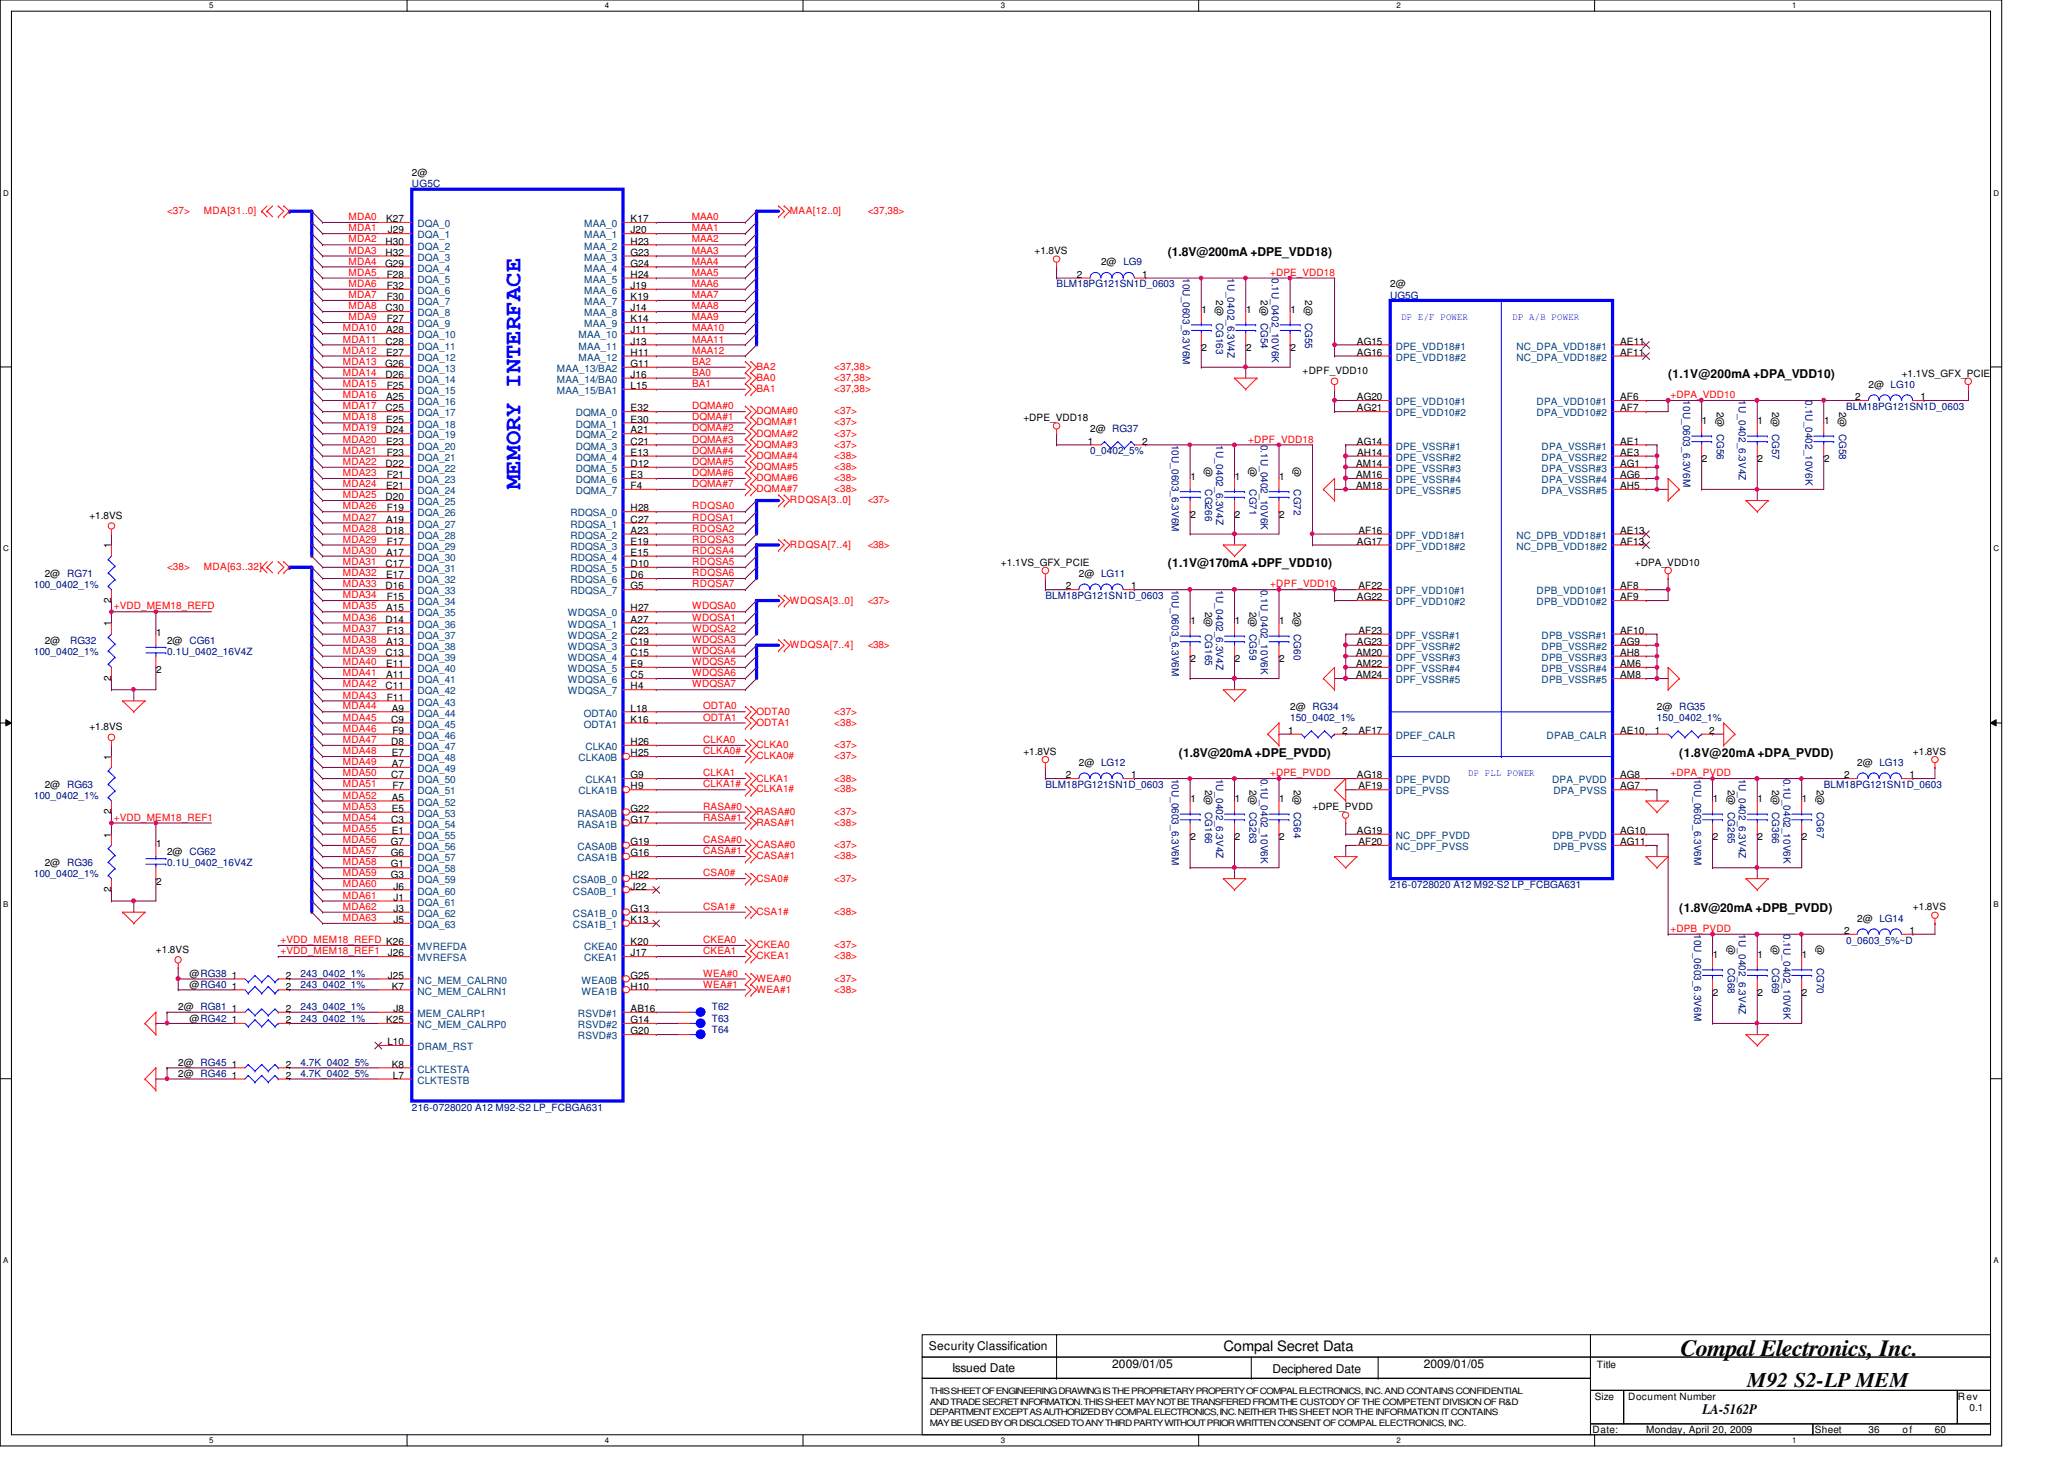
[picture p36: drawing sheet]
<svg xmlns="http://www.w3.org/2000/svg" width="297mm" height="210mm" viewBox="0 0 297 210" stroke-linecap="round" stroke-linejoin="round" font-family="sans-serif">
<defs><g id="words">
<text font-size="3.3" fill="#00f" x="74.9" y="70.4" transform="rotate(-90 74.9 70.4)">MEMORY INTERFACE</text>
<text font-size="3.3" x="241.8" y="195.1">Compal Electronics, Inc.</text>
<text font-size="3" x="251.5" y="199.6">M92 S2-LP MEM</text>
<g font-size="2.1">
<text x="176.1" y="194.4">Compal Secret Data</text>
<text x="245" y="203.5">LA-5162P</text>
</g>
<g font-size="1.7">
<text x="168.1" y="36.8">(1.8V@200mA +DPE_VDD18)</text>
<text x="240.1" y="54.4">(1.1V@200mA +DPA_VDD10)</text>
<text x="168.1" y="81.6">(1.1V@170mA +DPF_VDD10)</text>
<text x="169.7" y="108.8">(1.8V@20mA +DPE_PVDD)</text>
<text x="241.7" y="108.8">(1.8V@20mA +DPA_PVDD)</text>
<text x="241.7" y="131.2">(1.8V@20mA +DPB_PVDD)</text>
<text x="133.7" y="194.3">Security Classification</text>
<text x="137" y="197.3">Issued Date</text>
<text x="160.1" y="196.8">2009/01/05</text>
<text x="183.1" y="197.5">Deciphered Date</text>
<text x="204.9" y="196.8">2009/01/05</text>
</g>
<g font-size="1.4" fill="#000080">
<text x="59.3" y="27">UG5C</text>
<text x="152.1" y="41.4">BLM18PG121SN1D_0603</text>
<text x="170.2" y="40" transform="rotate(90 170.2 40)">10U_0603_6.3V6M</text>
<text x="176.7" y="40" transform="rotate(90 176.7 40)">1U_0402_6.3V4Z</text>
<text x="183" y="40" transform="rotate(90 183 40)">0.1U_0402_10V6K</text>
<text x="200.1" y="43">UG5G</text>
<text x="242.2" y="57.6" transform="rotate(90 242.2 57.6)">10U_0603_6.3V6M</text>
<text x="250.2" y="57.6" transform="rotate(90 250.2 57.6)">1U_0402_6.3V4Z</text>
<text x="259.8" y="57.6" transform="rotate(90 259.8 57.6)">0.1U_0402_10V6K</text>
<text x="265.7" y="59">BLM18PG121SN1D_0603</text>
<text x="156.9" y="65.4">0_0402_5%</text>
<text x="168.7" y="64" transform="rotate(90 168.7 64)">10U_0603_6.3V6M</text>
<text x="175" y="64" transform="rotate(90 175 64)">1U_0402_6.3V4Z</text>
<text x="181.4" y="64" transform="rotate(90 181.4 64)">0.1U_0402_10V6K</text>
<text x="173.4" y="70.4" transform="rotate(90 173.4 70.4)">CG266</text>
<text x="179.8" y="70.4" transform="rotate(90 179.8 70.4)">CG71</text>
<text x="186.2" y="70.4" transform="rotate(90 186.2 70.4)">CG72</text>
<text x="4.9" y="84.6">100_0402_1%</text>
<text x="150.4" y="86.2">BLM18PG121SN1D_0603</text>
<text x="168.7" y="84.8" transform="rotate(90 168.7 84.8)">10U_0603_6.3V6M</text>
<text x="175" y="84.8" transform="rotate(90 175 84.8)">1U_0402_6.3V4Z</text>
<text x="181.4" y="84.8" transform="rotate(90 181.4 84.8)">0.1U_0402_10V6K</text>
<text x="4.9" y="94.2">100_0402_1%</text>
<text x="10.1" y="92.6">RG32</text>
<text x="24" y="94.2">0.1U_0402_16V4Z</text>
<text x="185.7" y="103.8">150_0402_1%</text>
<text x="238.5" y="103.8">150_0402_1%</text>
<text x="150.4" y="113.4">BLM18PG121SN1D_0603</text>
<text x="168.7" y="112" transform="rotate(90 168.7 112)">10U_0603_6.3V6M</text>
<text x="175" y="112" transform="rotate(90 175 112)">1U_0402_6.3V4Z</text>
<text x="181.4" y="112" transform="rotate(90 181.4 112)">0.1U_0402_10V6K</text>
<text x="243.8" y="112" transform="rotate(90 243.8 112)">10U_0603_6.3V6M</text>
<text x="250.2" y="112" transform="rotate(90 250.2 112)">1U_0402_6.3V4Z</text>
<text x="256.7" y="112" transform="rotate(90 256.7 112)">0.1U_0402_10V6K</text>
<text x="262.5" y="113.4">BLM18PG121SN1D_0603</text>
<text x="4.9" y="115">100_0402_1%</text>
<text x="24" y="124.6">0.1U_0402_16V4Z</text>
<text x="4.9" y="126.2">100_0402_1%</text>
<text x="200.1" y="127.8">216-0728020 A12 M92-S2 LP_FCBGA631</text>
<text x="243.8" y="134.4" transform="rotate(90 243.8 134.4)">10U_0603_6.3V6M</text>
<text x="250.2" y="134.4" transform="rotate(90 250.2 134.4)">1U_0402_6.3V4Z</text>
<text x="256.7" y="134.4" transform="rotate(90 256.7 134.4)">0.1U_0402_10V6K</text>
<text x="265.7" y="135.8">0_0603_5%~D</text>
<text x="43.3" y="140.6">243_0402_1%</text>
<text x="43.3" y="142.2">243_0402_1%</text>
<text x="248.7" y="139.2" transform="rotate(90 248.7 139.2)">CG68</text>
<text x="255.1" y="139.2" transform="rotate(90 255.1 139.2)">CG69</text>
<text x="261.4" y="139.2" transform="rotate(90 261.4 139.2)">CG70</text>
<text x="43.3" y="147">243_0402_1%</text>
<text x="43.3" y="145.4">243_0402_1%</text>
<text x="102.4" y="148.6">T64</text>
<text x="102.4" y="147">T63</text>
<text x="102.4" y="145.4">T62</text>
<text x="43.3" y="153.4">4.7K_0402_5%</text>
<text x="43.3" y="155">4.7K_0402_5%</text>
<text x="59.3" y="159.8">216-0728020 A12 M92-S2 LP_FCBGA631</text>
</g>
<g font-size="1.4">
<text x="59.3" y="25.4">2@</text>
<text x="55.5" y="35.2">H30</text>
<text x="55.6" y="32">K27</text>
<text x="55.8" y="33.6">J29</text>
<text x="90.8" y="32">K17</text>
<text x="90.8" y="33.6">J20</text>
<text x="90.8" y="35.2">H23</text>
<text x="55.5" y="38.4">G29</text>
<text x="55.5" y="36.8">H32</text>
<text x="55.7" y="40">F28</text>
<text x="55.7" y="41.6">F32</text>
<text x="90.8" y="36.8">G23</text>
<text x="90.8" y="38.4">G24</text>
<text x="90.8" y="40">H24</text>
<text x="90.8" y="41.6">J19</text>
<text x="148.9" y="36.6">+1.8VS</text>
<text x="155" y="40">2</text>
<text x="158.5" y="38.2">2@ LG9</text>
<text x="164.4" y="40">1</text>
<text x="200.1" y="41.4">2@</text>
<text x="55.5" y="44.8">C30</text>
<text x="55.6" y="48">A28</text>
<text x="55.7" y="43.2">F30</text>
<text x="55.7" y="46.4">F27</text>
<text x="90.8" y="48">J11</text>
<text x="90.8" y="43.2">K19</text>
<text x="90.8" y="44.8">J14</text>
<text x="90.8" y="46.4">K14</text>
<text x="172.9" y="45">1</text>
<text x="175" y="43.2" transform="rotate(90 175 43.2)">2@ CG163</text>
<text x="179.3" y="45">1</text>
<text x="181.4" y="43.2" transform="rotate(90 181.4 43.2)">2@ CG54</text>
<text x="185.7" y="45">1</text>
<text x="187.8" y="43.2" transform="rotate(90 187.8 43.2)">2@ CG55</text>
<text x="55.5" y="52.8">G26</text>
<text x="55.5" y="49.6">C28</text>
<text x="55.6" y="51.2">E27</text>
<text x="90.8" y="49.6">J13</text>
<text x="90.8" y="51.2">H11</text>
<text x="90.8" y="52.8">G11</text>
<text x="172.9" y="50.5">2</text>
<text x="179.3" y="50.5">2</text>
<text x="185.7" y="50.5">2</text>
<text x="187.4" y="53.8">+DPF_VDD10</text>
<text x="195.3" y="49.6">AG15</text>
<text x="195.3" y="51.2">AG16</text>
<text x="233.2" y="49.6">AE11</text>
<text x="233.2" y="51.2">AF11</text>
<text x="55.5" y="54.4">D26</text>
<text x="55.5" y="59.2">C25</text>
<text x="55.6" y="57.6">A25</text>
<text x="55.7" y="56">F25</text>
<text x="90.8" y="59.2">E32</text>
<text x="90.8" y="54.4">J16</text>
<text x="90.8" y="56">L15</text>
<text x="195.3" y="57.6">AG20</text>
<text x="195.3" y="59.2">AG21</text>
<text x="233.2" y="57.6">AF6</text>
<text x="233.2" y="59.2">AF7</text>
<text x="247.1" y="59.2" transform="rotate(90 247.1 59.2)">2@ CG56</text>
<text x="255.1" y="59.2" transform="rotate(90 255.1 59.2)">2@ CG57</text>
<text x="264.7" y="59.2" transform="rotate(90 264.7 59.2)">2@ CG58</text>
<text x="267" y="57.6">2</text>
<text x="268.9" y="55.8">2@ LG10</text>
<text x="273.7" y="54.2">+1.1VS_GFX_PCIE</text>
<text x="276.4" y="57.6">1</text>
<text x="55.5" y="62.4">D24</text>
<text x="55.6" y="60.8">E25</text>
<text x="55.6" y="64">E23</text>
<text x="55.7" y="65.6">F23</text>
<text x="90.8" y="60.8">E30</text>
<text x="90.8" y="62.4">A21</text>
<text x="90.8" y="64">C21</text>
<text x="90.8" y="65.6">E13</text>
<text x="147.3" y="60.6">+DPE_VDD18</text>
<text x="156.5" y="64">1</text>
<text x="156.9" y="62.2">2@ RG37</text>
<text x="164.4" y="64">2</text>
<text x="195.3" y="64">AG14</text>
<text x="195.3" y="65.6">AH14</text>
<text x="233.2" y="64">AE1</text>
<text x="233.2" y="65.6">AE3</text>
<text x="244.9" y="61">1</text>
<text x="252.9" y="61">1</text>
<text x="262.5" y="61">1</text>
<text x="55.5" y="67.2">D22</text>
<text x="55.5" y="72">D20</text>
<text x="55.6" y="70.4">E21</text>
<text x="55.7" y="68.8">F21</text>
<text x="90.8" y="67.2">D12</text>
<text x="90.8" y="68.8">E3</text>
<text x="90.8" y="70.4">F4</text>
<text x="171.3" y="69">1</text>
<text x="173.4" y="67.2" transform="rotate(90 173.4 67.2)">@</text>
<text x="177.7" y="69">1</text>
<text x="179.8" y="67.2" transform="rotate(90 179.8 67.2)">@</text>
<text x="184.1" y="69">1</text>
<text x="186.2" y="67.2" transform="rotate(90 186.2 67.2)">@</text>
<text x="195.2" y="67.2">AM14</text>
<text x="195.2" y="68.8">AM16</text>
<text x="195.2" y="70.4">AM18</text>
<text x="233.2" y="67.2">AG1</text>
<text x="233.2" y="68.8">AG6</text>
<text x="233.2" y="70.4">AH5</text>
<text x="244.9" y="66.5">2</text>
<text x="252.9" y="66.5">2</text>
<text x="262.5" y="66.5">2</text>
<text x="12.9" y="74.6">+1.8VS</text>
<text x="55.5" y="76.8">D18</text>
<text x="55.6" y="75.2">A19</text>
<text x="55.7" y="73.6">F19</text>
<text x="90.8" y="73.6">H28</text>
<text x="90.8" y="75.2">C27</text>
<text x="90.8" y="76.8">A23</text>
<text x="171.3" y="74.5">2</text>
<text x="177.7" y="74.5">2</text>
<text x="184.1" y="74.5">2</text>
<text x="195.5" y="76.8">AF16</text>
<text x="233.2" y="76.8">AE13</text>
<text x="6.4" y="83">2@ RG71</text>
<text x="16" y="78.9" transform="rotate(-90 16 78.9)">1</text>
<text x="55.5" y="81.6">C17</text>
<text x="55.6" y="80">A17</text>
<text x="55.6" y="83.2">E17</text>
<text x="55.7" y="78.4">F17</text>
<text x="90.8" y="78.4">E19</text>
<text x="90.8" y="80">E15</text>
<text x="90.8" y="81.6">D10</text>
<text x="90.8" y="83.2">D6</text>
<text x="144.1" y="81.4">+1.1VS_GFX_PCIE</text>
<text x="155.3" y="83">2@ LG11</text>
<text x="195.3" y="78.4">AG17</text>
<text x="233.2" y="78.4">AF13</text>
<text x="235.3" y="81.4">+DPA_VDD10</text>
<text x="16" y="86.7" transform="rotate(-90 16 86.7)">2</text>
<text x="55.5" y="84.8">D16</text>
<text x="55.5" y="89.6">D14</text>
<text x="55.6" y="88">A15</text>
<text x="55.7" y="86.4">F15</text>
<text x="90.8" y="84.8">G5</text>
<text x="90.8" y="88">H27</text>
<text x="90.8" y="89.6">A27</text>
<text x="153.4" y="84.8">2</text>
<text x="162.8" y="84.8">1</text>
<text x="171.3" y="89.8">1</text>
<text x="173.4" y="88" transform="rotate(90 173.4 88)">2@ CG165</text>
<text x="177.7" y="89.8">1</text>
<text x="179.8" y="88" transform="rotate(90 179.8 88)">2@ CG59</text>
<text x="184.1" y="89.8">1</text>
<text x="186.2" y="88" transform="rotate(90 186.2 88)">2@ CG60</text>
<text x="195.3" y="86.4">AG22</text>
<text x="195.5" y="84.8">AF22</text>
<text x="233.2" y="84.8">AF8</text>
<text x="233.2" y="86.4">AF9</text>
<text x="6.4" y="92.6">2@</text>
<text x="16" y="90.1" transform="rotate(-90 16 90.1)">1</text>
<text x="22.5" y="91.4">1</text>
<text x="24" y="92.6">2@ CG61</text>
<text x="55.5" y="94.4">C13</text>
<text x="55.6" y="92.8">A13</text>
<text x="55.6" y="96">E11</text>
<text x="55.7" y="91.2">F13</text>
<text x="90.8" y="91.2">C23</text>
<text x="90.8" y="92.8">C19</text>
<text x="90.8" y="94.4">C15</text>
<text x="90.8" y="96">E9</text>
<text x="171.3" y="95.3">2</text>
<text x="177.7" y="95.3">2</text>
<text x="184.1" y="95.3">2</text>
<text x="195.2" y="94.4">AM20</text>
<text x="195.2" y="96">AM22</text>
<text x="195.3" y="92.8">AG23</text>
<text x="195.5" y="91.2">AF23</text>
<text x="233.2" y="91.2">AF10</text>
<text x="233.2" y="92.8">AG9</text>
<text x="233.2" y="94.4">AH8</text>
<text x="233.2" y="96">AM6</text>
<text x="16" y="97.9" transform="rotate(-90 16 97.9)">2</text>
<text x="22.5" y="96.9">2</text>
<text x="55.5" y="99.2">C11</text>
<text x="55.6" y="97.6">A11</text>
<text x="55.7" y="100.8">F11</text>
<text x="90.8" y="97.6">C5</text>
<text x="90.8" y="99.2">H4</text>
<text x="195.2" y="97.6">AM24</text>
<text x="233.2" y="97.6">AM8</text>
<text x="12.9" y="105.1">+1.8VS</text>
<text x="56.3" y="104">C9</text>
<text x="56.3" y="107.2">D8</text>
<text x="56.4" y="102.4">A9</text>
<text x="56.5" y="105.6">F9</text>
<text x="90.8" y="107.2">H26</text>
<text x="90.8" y="102.4">L18</text>
<text x="90.8" y="104">K16</text>
<text x="185.4" y="105.6">1</text>
<text x="185.7" y="102.2">2@ RG34</text>
<text x="193.2" y="105.6">2</text>
<text x="195.5" y="105.6">AF17</text>
<text x="233.2" y="105.6">AE10</text>
<text x="238.2" y="105.6">1</text>
<text x="238.5" y="102.2">2@ RG35</text>
<text x="246" y="105.6">2</text>
<text x="6.4" y="113.4">2@ RG63</text>
<text x="16" y="109.3" transform="rotate(-90 16 109.3)">1</text>
<text x="56.3" y="112">C7</text>
<text x="56.4" y="108.8">E7</text>
<text x="56.4" y="110.4">A7</text>
<text x="56.5" y="113.6">F7</text>
<text x="90.8" y="108.8">H25</text>
<text x="90.8" y="112">G9</text>
<text x="90.8" y="113.6">H9</text>
<text x="147.3" y="108.6">+1.8VS</text>
<text x="153.4" y="112">2</text>
<text x="155.3" y="110.2">2@ LG12</text>
<text x="162.8" y="112">1</text>
<text x="173.4" y="113.6" transform="rotate(90 173.4 113.6)">2@ CG166</text>
<text x="179.8" y="113.6" transform="rotate(90 179.8 113.6)">2@ CG263</text>
<text x="186.2" y="113.6" transform="rotate(90 186.2 113.6)">2@ CG64</text>
<text x="195.3" y="112">AG18</text>
<text x="195.5" y="113.6">AF19</text>
<text x="233.2" y="112">AG8</text>
<text x="233.2" y="113.6">AG7</text>
<text x="248.7" y="113.6" transform="rotate(90 248.7 113.6)">2@ CG265</text>
<text x="255.1" y="113.6" transform="rotate(90 255.1 113.6)">2@ CG366</text>
<text x="261.4" y="113.6" transform="rotate(90 261.4 113.6)">2@ CG67</text>
<text x="265.4" y="112">2</text>
<text x="267.3" y="110.2">2@ LG13</text>
<text x="274.8" y="112">1</text>
<text x="275.3" y="108.6">+1.8VS</text>
<text x="16" y="117.1" transform="rotate(-90 16 117.1)">2</text>
<text x="56.3" y="118.4">C3</text>
<text x="56.4" y="115.2">A5</text>
<text x="56.4" y="116.8">E5</text>
<text x="56.4" y="120">E1</text>
<text x="90.8" y="116.8">G22</text>
<text x="90.8" y="118.4">G17</text>
<text x="171.3" y="115.4">1</text>
<text x="177.7" y="115.4">1</text>
<text x="184.1" y="115.4">1</text>
<text x="188.9" y="116.6">+DPE_PVDD</text>
<text x="195.3" y="120">AG19</text>
<text x="233.2" y="120">AG10</text>
<text x="246.5" y="115.4">1</text>
<text x="252.9" y="115.4">1</text>
<text x="259.3" y="115.4">1</text>
<text x="6.4" y="124.6">2@ RG36</text>
<text x="16" y="120.5" transform="rotate(-90 16 120.5)">1</text>
<text x="22.5" y="121.8">1</text>
<text x="24" y="123">2@ CG62</text>
<text x="56.3" y="121.6">G7</text>
<text x="56.3" y="123.2">G6</text>
<text x="56.3" y="124.8">G1</text>
<text x="90.8" y="121.6">G19</text>
<text x="90.8" y="123.2">G16</text>
<text x="171.3" y="120.9">2</text>
<text x="177.7" y="120.9">2</text>
<text x="184.1" y="120.9">2</text>
<text x="195.5" y="121.6">AF20</text>
<text x="233.2" y="121.6">AG11</text>
<text x="246.5" y="120.9">2</text>
<text x="252.9" y="120.9">2</text>
<text x="259.3" y="120.9">2</text>
<text x="16" y="128.3" transform="rotate(-90 16 128.3)">2</text>
<text x="22.5" y="127.3">2</text>
<text x="56.3" y="126.4">G3</text>
<text x="56.6" y="128">J6</text>
<text x="56.6" y="129.6">J1</text>
<text x="56.6" y="131.2">J3</text>
<text x="90.8" y="126.4">H22</text>
<text x="90.8" y="128">J22</text>
<text x="90.8" y="131.2">G13</text>
<text x="275.3" y="131">+1.8VS</text>
<text x="22.4" y="137.1">+1.8VS</text>
<text x="55.8" y="137.6">J26</text>
<text x="56.6" y="132.8">J5</text>
<text x="90.8" y="136">K20</text>
<text x="90.8" y="137.6">J17</text>
<text x="90.8" y="132.8">K13</text>
<text x="246.5" y="137.8">1</text>
<text x="248.7" y="136" transform="rotate(90 248.7 136)">@</text>
<text x="252.9" y="137.8">1</text>
<text x="255.1" y="136" transform="rotate(90 255.1 136)">@</text>
<text x="259.3" y="137.8">1</text>
<text x="261.4" y="136" transform="rotate(90 261.4 136)">@</text>
<text x="265.4" y="134.4">2</text>
<text x="267.3" y="132.6">2@ LG14</text>
<text x="274.8" y="134.4">1</text>
<text x="27.3" y="140.6">@RG38</text>
<text x="27.3" y="142.2">@RG40</text>
<text x="33.4" y="140.8">1</text>
<text x="33.4" y="142.4">1</text>
<text x="41.1" y="140.8">2</text>
<text x="41.1" y="142.4">2</text>
<text x="55.8" y="140.8">J25</text>
<text x="56.4" y="142.4">K7</text>
<text x="90.8" y="140.8">G25</text>
<text x="90.8" y="142.4">H10</text>
<text x="246.5" y="143.3">2</text>
<text x="252.9" y="143.3">2</text>
<text x="259.3" y="143.3">2</text>
<text x="25.7" y="145.4">2@ RG81</text>
<text x="27.3" y="147">@RG42</text>
<text x="33.4" y="147.2">1</text>
<text x="33.4" y="145.6">1</text>
<text x="41.1" y="147.2">2</text>
<text x="41.1" y="145.6">2</text>
<text x="55.6" y="147.2">K25</text>
<text x="56.6" y="145.6">J8</text>
<text x="90.8" y="145.6">AB16</text>
<text x="90.8" y="147.2">G14</text>
<text x="90.8" y="148.8">G20</text>
<text x="25.7" y="153.4">2@ RG45</text>
<text x="25.7" y="155">2@ RG46</text>
<text x="33.4" y="153.6">1</text>
<text x="33.4" y="155.2">1</text>
<text x="41.1" y="153.6">2</text>
<text x="41.1" y="155.2">2</text>
<text x="55.7" y="150.4">L10</text>
<text x="56.4" y="153.6">K8</text>
<text x="56.6" y="155.2">L7</text>
<text x="229.8" y="196.8">Title</text>
<text x="229.5" y="201.4">Size</text>
<text x="234.3" y="201.4">Document Number</text>
<text x="281.8" y="201.4">Rev</text>
<text x="283.5" y="203">0.1</text>
<text x="229.2" y="206.2">Date:</text>
<text x="236.9" y="206.2">Monday, April 20, 2009</text>
<text x="261.2" y="206.2">Sheet</text>
<text x="268.9" y="206.2">36</text>
<text x="273.8" y="206.2">of</text>
<text x="278.5" y="206.2">60</text>
</g>
<g font-size="1.4" fill="#f00">
<text x="24" y="30.8">&lt;37&gt;</text>
<text x="29.3" y="30.8">MDA[31..0]</text>
<text x="50.2" y="33.3">MDA1</text>
<text x="50.2" y="34.9">MDA2</text>
<text x="50.2" y="31.7">MDA0</text>
<text x="99.6" y="31.7">MAA0</text>
<text x="99.6" y="34.9">MAA2</text>
<text x="99.6" y="33.3">MAA1</text>
<text x="113.7" y="30.8">MAA[12..0]</text>
<text x="124.9" y="30.8">&lt;37,38&gt;</text>
<text x="50.2" y="36.5">MDA3</text>
<text x="50.2" y="39.7">MDA5</text>
<text x="50.2" y="38.1">MDA4</text>
<text x="50.2" y="41.3">MDA6</text>
<text x="99.6" y="38.1">MAA4</text>
<text x="99.6" y="36.5">MAA3</text>
<text x="99.6" y="41.3">MAA6</text>
<text x="99.6" y="39.7">MAA5</text>
<text x="182.8" y="39.7">+DPE_VDD18</text>
<text x="49.4" y="47.7">MDA10</text>
<text x="50.2" y="42.9">MDA7</text>
<text x="50.2" y="46.1">MDA9</text>
<text x="50.2" y="44.5">MDA8</text>
<text x="99.6" y="44.5">MAA8</text>
<text x="99.6" y="42.9">MAA7</text>
<text x="99.6" y="46.1">MAA9</text>
<text x="99.6" y="47.7">MAA10</text>
<text x="49.4" y="49.3">MDA11</text>
<text x="49.4" y="52.5">MDA13</text>
<text x="49.4" y="50.9">MDA12</text>
<text x="99.6" y="49.3">MAA11</text>
<text x="99.6" y="50.9">MAA12</text>
<text x="99.6" y="52.5">BA2</text>
<text x="108.9" y="53.2">BA2</text>
<text x="120.1" y="53.2">&lt;37,38&gt;</text>
<text x="49.4" y="57.3">MDA16</text>
<text x="49.4" y="58.9">MDA17</text>
<text x="49.4" y="54.1">MDA14</text>
<text x="49.4" y="55.7">MDA15</text>
<text x="99.6" y="58.9">DQMA#0</text>
<text x="99.6" y="54.1">BA0</text>
<text x="99.6" y="55.7">BA1</text>
<text x="108.9" y="54.8">BA0</text>
<text x="108.9" y="56.4">BA1</text>
<text x="108.9" y="59.6">DQMA#0</text>
<text x="120.1" y="54.8">&lt;37,38&gt;</text>
<text x="120.1" y="56.4">&lt;37,38&gt;</text>
<text x="120.1" y="59.6">&lt;37&gt;</text>
<text x="240.4" y="57.3">+DPA_VDD10</text>
<text x="49.4" y="60.5">MDA18</text>
<text x="49.4" y="65.3">MDA21</text>
<text x="49.4" y="63.7">MDA20</text>
<text x="49.4" y="62.1">MDA19</text>
<text x="99.6" y="65.3">DQMA#4</text>
<text x="99.6" y="60.5">DQMA#1</text>
<text x="99.6" y="62.1">DQMA#2</text>
<text x="99.6" y="63.7">DQMA#3</text>
<text x="108.9" y="61.2">DQMA#1</text>
<text x="108.9" y="62.8">DQMA#2</text>
<text x="108.9" y="64.4">DQMA#3</text>
<text x="108.9" y="66">DQMA#4</text>
<text x="120.1" y="61.2">&lt;37&gt;</text>
<text x="120.1" y="62.8">&lt;37&gt;</text>
<text x="120.1" y="64.4">&lt;37&gt;</text>
<text x="120.1" y="66">&lt;38&gt;</text>
<text x="179.6" y="63.7">+DPF_VDD18</text>
<text x="49.4" y="66.9">MDA22</text>
<text x="49.4" y="70.1">MDA24</text>
<text x="49.4" y="68.5">MDA23</text>
<text x="49.4" y="71.7">MDA25</text>
<text x="99.6" y="66.9">DQMA#5</text>
<text x="99.6" y="68.5">DQMA#6</text>
<text x="99.6" y="70.1">DQMA#7</text>
<text x="108.9" y="67.6">DQMA#5</text>
<text x="108.9" y="69.2">DQMA#6</text>
<text x="108.9" y="70.8">DQMA#7</text>
<text x="120.1" y="67.6">&lt;38&gt;</text>
<text x="120.1" y="69.2">&lt;38&gt;</text>
<text x="120.1" y="70.8">&lt;38&gt;</text>
<text x="49.4" y="73.3">MDA26</text>
<text x="49.4" y="74.9">MDA27</text>
<text x="49.4" y="76.5">MDA28</text>
<text x="99.6" y="73.3">RDQSA0</text>
<text x="99.6" y="74.9">RDQSA1</text>
<text x="99.6" y="76.5">RDQSA2</text>
<text x="113.7" y="72.4">RDQSA[3..0]</text>
<text x="124.9" y="72.4">&lt;37&gt;</text>
<text x="24" y="82">&lt;38&gt;</text>
<text x="29.3" y="82">MDA[63..32]</text>
<text x="49.4" y="79.7">MDA30</text>
<text x="49.4" y="82.9">MDA32</text>
<text x="49.4" y="81.3">MDA31</text>
<text x="49.4" y="78.1">MDA29</text>
<text x="99.6" y="78.1">RDQSA3</text>
<text x="99.6" y="79.7">RDQSA4</text>
<text x="99.6" y="81.3">RDQSA5</text>
<text x="99.6" y="82.9">RDQSA6</text>
<text x="113.7" y="78.8">RDQSA[7..4]</text>
<text x="124.9" y="78.8">&lt;38&gt;</text>
<text x="16.4" y="87.7">+VDD_MEM18_REFD</text>
<text x="49.4" y="84.5">MDA33</text>
<text x="49.4" y="89.3">MDA36</text>
<text x="49.4" y="86.1">MDA34</text>
<text x="49.4" y="87.7">MDA35</text>
<text x="99.6" y="89.3">WDQSA1</text>
<text x="99.6" y="87.7">WDQSA0</text>
<text x="99.6" y="84.5">RDQSA7</text>
<text x="113.7" y="86.8">WDQSA[3..0]</text>
<text x="124.9" y="86.8">&lt;37&gt;</text>
<text x="182.8" y="84.5">+DPF_VDD10</text>
<text x="49.4" y="95.7">MDA40</text>
<text x="49.4" y="92.5">MDA38</text>
<text x="49.4" y="90.9">MDA37</text>
<text x="49.4" y="94.1">MDA39</text>
<text x="99.6" y="94.1">WDQSA4</text>
<text x="99.6" y="95.7">WDQSA5</text>
<text x="99.6" y="90.9">WDQSA2</text>
<text x="99.6" y="92.5">WDQSA3</text>
<text x="113.7" y="93.2">WDQSA[7..4]</text>
<text x="124.9" y="93.2">&lt;38&gt;</text>
<text x="49.4" y="100.5">MDA43</text>
<text x="49.4" y="97.3">MDA41</text>
<text x="49.4" y="98.9">MDA42</text>
<text x="99.6" y="97.3">WDQSA6</text>
<text x="99.6" y="98.9">WDQSA7</text>
<text x="49.4" y="106.9">MDA47</text>
<text x="49.4" y="105.3">MDA46</text>
<text x="49.4" y="103.7">MDA45</text>
<text x="49.4" y="102.1">MDA44</text>
<text x="101.2" y="106.9">CLKA0</text>
<text x="101.2" y="103.7">ODTA1</text>
<text x="101.2" y="102.1">ODTA0</text>
<text x="108.9" y="107.6">CLKA0</text>
<text x="108.9" y="102.8">ODTA0</text>
<text x="108.9" y="104.4">ODTA1</text>
<text x="120.1" y="107.6">&lt;37&gt;</text>
<text x="120.1" y="102.8">&lt;37&gt;</text>
<text x="120.1" y="104.4">&lt;38&gt;</text>
<text x="49.4" y="111.7">MDA50</text>
<text x="49.4" y="110.1">MDA49</text>
<text x="49.4" y="113.3">MDA51</text>
<text x="49.4" y="108.5">MDA48</text>
<text x="101.2" y="111.7">CLKA1</text>
<text x="101.2" y="113.3">CLKA1#</text>
<text x="101.2" y="108.5">CLKA0#</text>
<text x="108.9" y="109.2">CLKA0#</text>
<text x="108.9" y="112.4">CLKA1</text>
<text x="120.1" y="109.2">&lt;37&gt;</text>
<text x="120.1" y="112.4">&lt;38&gt;</text>
<text x="182.8" y="111.7">+DPE_PVDD</text>
<text x="240.4" y="111.7">+DPA_PVDD</text>
<text x="16.4" y="118.1">+VDD_MEM18_REF1</text>
<text x="49.4" y="119.7">MDA55</text>
<text x="49.4" y="116.5">MDA53</text>
<text x="49.4" y="114.9">MDA52</text>
<text x="49.4" y="118.1">MDA54</text>
<text x="101.2" y="118.1">RASA#1</text>
<text x="101.2" y="116.5">RASA#0</text>
<text x="108.9" y="114">CLKA1#</text>
<text x="108.9" y="117.2">RASA#0</text>
<text x="108.9" y="118.8">RASA#1</text>
<text x="120.1" y="114">&lt;38&gt;</text>
<text x="120.1" y="117.2">&lt;37&gt;</text>
<text x="120.1" y="118.8">&lt;38&gt;</text>
<text x="49.4" y="124.5">MDA58</text>
<text x="49.4" y="121.3">MDA56</text>
<text x="49.4" y="122.9">MDA57</text>
<text x="101.2" y="122.9">CASA#1</text>
<text x="101.2" y="121.3">CASA#0</text>
<text x="108.9" y="122">CASA#0</text>
<text x="108.9" y="123.6">CASA#1</text>
<text x="120.1" y="122">&lt;37&gt;</text>
<text x="120.1" y="123.6">&lt;38&gt;</text>
<text x="49.4" y="126.1">MDA59</text>
<text x="49.4" y="127.7">MDA60</text>
<text x="49.4" y="129.3">MDA61</text>
<text x="49.4" y="130.9">MDA62</text>
<text x="101.2" y="126.1">CSA0#</text>
<text x="101.2" y="130.9">CSA1#</text>
<text x="108.9" y="126.8">CSA0#</text>
<text x="108.9" y="131.6">CSA1#</text>
<text x="120.1" y="126.8">&lt;37&gt;</text>
<text x="120.1" y="131.6">&lt;38&gt;</text>
<text x="40.4" y="137.3">+VDD_MEM18_REF1</text>
<text x="40.4" y="135.7">+VDD_MEM18_REFD K26</text>
<text x="49.4" y="132.5">MDA63</text>
<text x="101.2" y="135.7">CKEA0</text>
<text x="101.2" y="137.3">CKEA1</text>
<text x="108.9" y="136.4">CKEA0</text>
<text x="120.1" y="136.4">&lt;37&gt;</text>
<text x="240.4" y="134.1">+DPB_PVDD</text>
<text x="101.2" y="140.5">WEA#0</text>
<text x="101.2" y="142.1">WEA#1</text>
<text x="108.9" y="138">CKEA1</text>
<text x="108.9" y="141.2">WEA#0</text>
<text x="108.9" y="142.8">WEA#1</text>
<text x="120.1" y="141.2">&lt;37&gt;</text>
<text x="120.1" y="142.8">&lt;38&gt;</text>
<text x="120.1" y="138">&lt;38&gt;</text>
</g>
<g font-size="1.4" fill="#004080">
<text x="60.1" y="32.7">DQA_0</text>
<text x="60.1" y="34.3">DQA_1</text>
<text x="60.1" y="35.9">DQA_2</text>
<text x="84.1" y="32.7">MAA_0</text>
<text x="84.1" y="34.3">MAA_1</text>
<text x="84.1" y="35.9">MAA_2</text>
<text x="60.1" y="37.5">DQA_3</text>
<text x="60.1" y="39.1">DQA_4</text>
<text x="60.1" y="40.7">DQA_5</text>
<text x="84.1" y="37.5">MAA_3</text>
<text x="84.1" y="39.1">MAA_4</text>
<text x="84.1" y="40.7">MAA_5</text>
<text x="60.1" y="42.3">DQA_6</text>
<text x="60.1" y="43.9">DQA_7</text>
<text x="60.1" y="45.5">DQA_8</text>
<text x="60.1" y="47.1">DQA_9</text>
<text x="84.1" y="42.3">MAA_6</text>
<text x="84.1" y="43.9">MAA_7</text>
<text x="84.1" y="45.5">MAA_8</text>
<text x="84.1" y="47.1">MAA_9</text>
<text x="60.1" y="48.7">DQA_10</text>
<text x="60.1" y="50.3">DQA_11</text>
<text x="60.1" y="51.9">DQA_12</text>
<text x="60.1" y="53.5">DQA_13</text>
<text x="80.1" y="53.5">MAA_13/BA2</text>
<text x="83.3" y="48.7">MAA_10</text>
<text x="83.3" y="50.3">MAA_11</text>
<text x="83.3" y="51.9">MAA_12</text>
<text x="200.9" y="50.3">DPE_VDD18#1</text>
<text x="200.9" y="51.9">DPE_VDD18#2</text>
<text x="218.2" y="50.3">NC_DPA_VDD18#1</text>
<text x="218.2" y="51.9">NC_DPA_VDD18#2</text>
<text x="60.1" y="55.1">DQA_14</text>
<text x="60.1" y="56.7">DQA_15</text>
<text x="60.1" y="58.3">DQA_16</text>
<text x="60.1" y="59.9">DQA_17</text>
<text x="80.1" y="55.1">MAA_14/BA0</text>
<text x="80.1" y="56.7">MAA_15/BA1</text>
<text x="82.9" y="59.9">DQMA_0</text>
<text x="200.9" y="58.3">DPE_VDD10#1</text>
<text x="200.9" y="59.9">DPE_VDD10#2</text>
<text x="221.1" y="58.3">DPA_VDD10#1</text>
<text x="221.1" y="59.9">DPA_VDD10#2</text>
<text x="60.1" y="61.5">DQA_18</text>
<text x="60.1" y="63.1">DQA_19</text>
<text x="60.1" y="64.7">DQA_20</text>
<text x="82.9" y="61.5">DQMA_1</text>
<text x="82.9" y="63.1">DQMA_2</text>
<text x="82.9" y="64.7">DQMA_3</text>
<text x="200.9" y="64.7">DPE_VSSR#1</text>
<text x="221.9" y="64.7">DPA_VSSR#1</text>
<text x="60.1" y="66.3">DQA_21</text>
<text x="60.1" y="67.9">DQA_22</text>
<text x="60.1" y="69.5">DQA_23</text>
<text x="60.1" y="71.1">DQA_24</text>
<text x="82.9" y="66.3">DQMA_4</text>
<text x="82.9" y="67.9">DQMA_5</text>
<text x="82.9" y="69.5">DQMA_6</text>
<text x="82.9" y="71.1">DQMA_7</text>
<text x="200.9" y="66.3">DPE_VSSR#2</text>
<text x="200.9" y="67.9">DPE_VSSR#3</text>
<text x="200.9" y="69.5">DPE_VSSR#4</text>
<text x="200.9" y="71.1">DPE_VSSR#5</text>
<text x="221.9" y="66.3">DPA_VSSR#2</text>
<text x="221.9" y="67.9">DPA_VSSR#3</text>
<text x="221.9" y="69.5">DPA_VSSR#4</text>
<text x="221.9" y="71.1">DPA_VSSR#5</text>
<text x="60.1" y="72.7">DQA_25</text>
<text x="60.1" y="74.3">DQA_26</text>
<text x="60.1" y="75.9">DQA_27</text>
<text x="60.1" y="77.5">DQA_28</text>
<text x="82.1" y="74.3">RDQSA_0</text>
<text x="82.1" y="75.9">RDQSA_1</text>
<text x="82.1" y="77.5">RDQSA_2</text>
<text x="200.9" y="77.5">DPF_VDD18#1</text>
<text x="218.2" y="77.5">NC_DPB_VDD18#1</text>
<text x="60.1" y="79.1">DQA_29</text>
<text x="60.1" y="80.7">DQA_30</text>
<text x="60.1" y="82.3">DQA_31</text>
<text x="60.1" y="83.9">DQA_32</text>
<text x="82.1" y="79.1">RDQSA_3</text>
<text x="82.1" y="80.7">RDQSA_4</text>
<text x="82.1" y="82.3">RDQSA_5</text>
<text x="82.1" y="83.9">RDQSA_6</text>
<text x="200.9" y="79.1">DPF_VDD18#2</text>
<text x="218.2" y="79.1">NC_DPB_VDD18#2</text>
<text x="60.1" y="85.5">DQA_33</text>
<text x="60.1" y="87.1">DQA_34</text>
<text x="60.1" y="88.7">DQA_35</text>
<text x="81.7" y="88.7">WDQSA_0</text>
<text x="82.1" y="85.5">RDQSA_7</text>
<text x="200.9" y="85.5">DPF_VDD10#1</text>
<text x="200.9" y="87.1">DPF_VDD10#2</text>
<text x="221.1" y="85.5">DPB_VDD10#1</text>
<text x="221.1" y="87.1">DPB_VDD10#2</text>
<text x="60.1" y="90.3">DQA_36</text>
<text x="60.1" y="91.9">DQA_37</text>
<text x="60.1" y="93.5">DQA_38</text>
<text x="60.1" y="95.1">DQA_39</text>
<text x="81.7" y="90.3">WDQSA_1</text>
<text x="81.7" y="91.9">WDQSA_2</text>
<text x="81.7" y="93.5">WDQSA_3</text>
<text x="81.7" y="95.1">WDQSA_4</text>
<text x="200.9" y="91.9">DPF_VSSR#1</text>
<text x="200.9" y="93.5">DPF_VSSR#2</text>
<text x="200.9" y="95.1">DPF_VSSR#3</text>
<text x="221.9" y="91.9">DPB_VSSR#1</text>
<text x="221.9" y="93.5">DPB_VSSR#2</text>
<text x="221.9" y="95.1">DPB_VSSR#3</text>
<text x="60.1" y="96.7">DQA_40</text>
<text x="60.1" y="98.3">DQA_41</text>
<text x="60.1" y="99.9">DQA_42</text>
<text x="60.1" y="101.5">DQA_43</text>
<text x="81.7" y="96.7">WDQSA_5</text>
<text x="81.7" y="98.3">WDQSA_6</text>
<text x="81.7" y="99.9">WDQSA_7</text>
<text x="200.9" y="96.7">DPF_VSSR#4</text>
<text x="200.9" y="98.3">DPF_VSSR#5</text>
<text x="221.9" y="96.7">DPB_VSSR#4</text>
<text x="221.9" y="98.3">DPB_VSSR#5</text>
<text x="60.1" y="103.1">DQA_44</text>
<text x="60.1" y="104.7">DQA_45</text>
<text x="60.1" y="106.3">DQA_46</text>
<text x="60.1" y="107.9">DQA_47</text>
<text x="84" y="103.1">ODTA0</text>
<text x="84" y="104.7">ODTA1</text>
<text x="84.2" y="107.9">CLKA0</text>
<text x="200.9" y="106.3">DPEF_CALR</text>
<text x="222.6" y="106.3">DPAB_CALR</text>
<text x="60.1" y="109.5">DQA_48</text>
<text x="60.1" y="111.1">DQA_49</text>
<text x="60.1" y="112.7">DQA_50</text>
<text x="83.3" y="109.5">CLKA0B</text>
<text x="84.2" y="112.7">CLKA1</text>
<text x="200.9" y="112.7">DPE_PVDD</text>
<text x="223.4" y="112.7">DPA_PVDD</text>
<text x="60.1" y="114.3">DQA_51</text>
<text x="60.1" y="115.9">DQA_52</text>
<text x="60.1" y="117.5">DQA_53</text>
<text x="60.1" y="119.1">DQA_54</text>
<text x="83.1" y="117.5">RASA0B</text>
<text x="83.1" y="119.1">RASA1B</text>
<text x="83.3" y="114.3">CLKA1B</text>
<text x="200.9" y="114.3">DPE_PVSS</text>
<text x="223.6" y="114.3">DPA_PVSS</text>
<text x="60.1" y="120.7">DQA_55</text>
<text x="60.1" y="122.3">DQA_56</text>
<text x="60.1" y="123.9">DQA_57</text>
<text x="60.1" y="125.5">DQA_58</text>
<text x="83.1" y="122.3">CASA0B</text>
<text x="83.1" y="123.9">CASA1B</text>
<text x="200.9" y="120.7">NC_DPF_PVDD</text>
<text x="200.9" y="122.3">NC_DPF_PVSS</text>
<text x="223.4" y="120.7">DPB_PVDD</text>
<text x="223.6" y="122.3">DPB_PVSS</text>
<text x="60.1" y="127.1">DQA_59</text>
<text x="60.1" y="128.7">DQA_60</text>
<text x="60.1" y="130.3">DQA_61</text>
<text x="60.1" y="131.9">DQA_62</text>
<text x="82.5" y="127.1">CSA0B_0</text>
<text x="82.5" y="128.7">CSA0B_1</text>
<text x="82.5" y="131.9">CSA1B_0</text>
<text x="60.1" y="133.5">DQA_63</text>
<text x="60.1" y="136.7">MVREFDA</text>
<text x="82.5" y="133.5">CSA1B_1</text>
<text x="84.1" y="136.7">CKEA0</text>
<text x="60.1" y="138.3">MVREFSA</text>
<text x="60.1" y="141.5">NC_MEM_CALRN0</text>
<text x="60.1" y="143.1">NC_MEM_CALRN1</text>
<text x="83.7" y="141.5">WEA0B</text>
<text x="83.7" y="143.1">WEA1B</text>
<text x="84.1" y="138.3">CKEA1</text>
<text x="60.1" y="146.3">MEM_CALRP1</text>
<text x="60.1" y="147.9">NC_MEM_CALRP0</text>
<text x="83.2" y="146.3">RSVD#1</text>
<text x="83.2" y="147.9">RSVD#2</text>
<text x="83.2" y="149.5">RSVD#3</text>
<text x="60.1" y="151.1">DRAM_RST</text>
<text x="60.1" y="154.3">CLKTESTA</text>
<text x="60.1" y="155.9">CLKTESTB</text>
</g>
<g font-size="1.4" fill="#00f">
<text x="201.7" y="46">DP E/F POWER</text>
<text x="217.7" y="46">DP A/B POWER</text>
<text x="211.3" y="111.6">DP PLL POWER</text>
</g>
<g font-size="1.3">
<text x="133.8" y="200.6">THIS SHEET OF ENGINEERING DRAWING IS THE PROPRIETARY PROPERTY OF COMPAL ELECTRONICS, INC. AND CONTAINS CONFIDENTIAL</text>
<text x="133.8" y="202.1">AND TRADE SECRET INFORMATION. THIS SHEET MAY NOT BETRANSFERED FROM THE CUSTODY OF THE COMPETENT DIVISION OF R&amp;D</text>
<text x="133.8" y="203.6">DEPARTMENT EXCEPT AS AUTHORIZED BY COMPAL ELECTRONICS, INC. NEITHER THIS SHEET NOR THE INFORMATION IT CONTAINS</text>
<text x="133.8" y="205.1">MAY BE USED BY OR DISCLOSED TO ANY THIRD PARTY WITHOUT PRIOR WRITTEN CONSENT OF COMPAL ELECTRONICS, INC.</text>
</g>
<g font-size="1.1">
<text x="30.1" y="1.1">5</text>
<text x="87" y="1.1">4</text>
<text x="144" y="1.1">3</text>
<text x="201" y="1.1">2</text>
<text x="257.9" y="1.1">1</text>
<text x=".5" y="28.2">D</text>
<text x="286.9" y="28.2">D</text>
<text x=".5" y="79.3">C</text>
<text x="286.9" y="79.3">C</text>
<text x=".5" y="130.6">B</text>
<text x="286.9" y="130.6">B</text>
<text x=".5" y="181.7">A</text>
<text x="286.9" y="181.7">A</text>
<text x="30.1" y="207.6">5</text>
<text x="87" y="207.6">4</text>
<text x="144" y="207.6">3</text>
<text x="201" y="207.6">2</text>
<text x="257.9" y="207.6">1</text>
</g>
</g></defs>
<path d="M0 0h288.1v208h-288.1zM1.6 1.6h284.9v204.8h-284.9z" fill="none" stroke="#000" stroke-width=".14"/>
<g fill="#fff">
<path d="M30.1 .2h.6v1.2h-.6z"/>
<path d="M30.1 206.6h.6v1.2h-.6z"/>
</g>
<path d="M58.6 0v1.6M58.6 206.4v1.6" fill="none" stroke="#000" stroke-width=".14"/>
<g fill="#fff">
<path d="M87 .2h.6v1.2h-.6z"/>
<path d="M87 206.6h.6v1.2h-.6z"/>
</g>
<path d="M115.6 0v1.6M115.6 206.4v1.6" fill="none" stroke="#000" stroke-width=".14"/>
<g fill="#fff">
<path d="M144 .2h.6v1.2h-.6z"/>
<path d="M144 206.6h.6v1.2h-.6z"/>
</g>
<path d="M172.5 0v1.6M172.5 206.4v1.6" fill="none" stroke="#000" stroke-width=".14"/>
<g fill="#fff">
<path d="M201 .2h.5v1.2h-.5z"/>
<path d="M201 206.6h.5v1.2h-.5z"/>
</g>
<path d="M229.5 0v1.6M229.5 206.4v1.6" fill="none" stroke="#000" stroke-width=".14"/>
<g fill="#fff">
<path d="M257.9 .2h.6v1.2h-.6z"/>
<path d="M257.9 206.6h.6v1.2h-.6z"/>
<path d="M.5 27.2h.7v1.2h-.7z"/>
<path d="M286.9 27.2h.8v1.2h-.8z"/>
<path d="M.5 78.4h.7v1.1h-.7z"/>
<path d="M286.9 78.4h.8v1.1h-.8z"/>
</g>
<path d="M0 52.8h1.6M286.5 52.8h1.6" fill="none" stroke="#000" stroke-width=".14"/>
<g fill="#fff">
<path d="M.5 129.6h.7v1.2h-.7z"/>
<path d="M286.9 129.6h.7v1.2h-.7z"/>
</g>
<path d="M0 104h1.6M.8 103.5l.8 .5-.8 .4zM286.5 104l.8-.5v.9zM286.5 104h1.6" fill="none" stroke="#000" stroke-width=".14"/>
<path d="M.8 103.5l.8 .5-.8 .4zM286.5 104l.8-.5v.9z" fill="#000"/>
<g fill="#fff">
<path d="M.5 180.8h.7v1.1h-.7z"/>
<path d="M286.9 180.8h.7v1.1h-.7z"/>
</g>
<path d="M0 155.2h1.6M286.5 155.2h1.6" fill="none" stroke="#000" stroke-width=".14"/>
<g fill="none" stroke="#800040" stroke-width=".14">
<path d="M94.4 112h.1M94.4 113.6h.1M94.4 108.8h.1M94.4 118.4h.1M94.4 112h12.9M94.4 113.6h12.9M94.4 108.8h12.9M94.4 118.4h12.9M40 137.6h.1M40 137.6h14.4M94.4 123.2h.1M94.4 123.2h12.9"/>
<path d="M41.7 140.8h.1M41.7 142.4h.1M41.7 147.2h.1M41.7 140.8h12.7M41.7 142.4h12.7M41.7 147.2h12.7M94.4 140.8h.1M94.4 142.4h.1M94.4 140.8h12.9M94.4 142.4h12.9"/>
</g>
<path d="M108.9 96v1.6" fill="none" stroke="#00f" stroke-width=".47"/>
<circle cx="108.9" cy="96" r=".23" fill="#00f"/>
<g fill="none" stroke="#800040" stroke-width=".14">
<path d="M46.4 33.6h.1M46.4 36.8h.1M46.4 38.4h.1M46.4 35.2h.1M46.4 32h.1M46.4 33.6h8M46.4 36.8h8M46.4 38.4h8M46.4 35.2h8M46.4 32h8M46.4 57.6h.1M46.4 49.6h.1"/>
<path d="M46.4 43.2h.1M46.4 59.2h.1M46.4 54.4h.1M46.4 40h.1M46.4 56h.1M46.4 52.8h.1M46.4 41.6h.1M46.4 48h.1M46.4 46.4h.1M46.4 51.2h.1M46.4 44.8h.1M46.4 57.6h8"/>
<path d="M46.4 49.6h8M46.4 43.2h8M46.4 59.2h8M46.4 54.4h8M46.4 40h8M46.4 56h8M46.4 52.8h8M46.4 41.6h8M46.4 48h8M46.4 46.4h8M46.4 51.2h8M46.4 44.8h8"/>
<path d="M46.4 67.2h.1M46.4 70.4h.1M46.4 60.8h.1M46.4 73.6h.1M46.4 65.6h.1M46.4 68.8h.1M46.4 72h.1M46.4 64h.1M46.4 75.2h.1M46.4 62.4h.1M46.4 76.8h.1M46.4 78.4h.1"/>
<path d="M46.4 67.2h8M46.4 70.4h8M46.4 60.8h8M46.4 73.6h8M46.4 65.6h8M46.4 68.8h8M46.4 72h8M46.4 64h8M46.4 75.2h8M46.4 62.4h8M46.4 76.8h8M46.4 78.4h8"/>
<path d="M22.4 88h.1M22.4 88h8M46.4 96h.1M46.4 80h.1M46.4 97.6h.1M46.4 84.8h.1M46.4 83.2h.1M46.4 89.6h.1M46.4 92.8h.1M46.4 86.4h.1M46.4 91.2h.1M46.4 81.6h.1"/>
<path d="M46.4 88h.1M46.4 99.2h.1M46.4 94.4h.1M46.4 88h8M46.4 96h8M46.4 80h8M46.4 97.6h8M46.4 84.8h8M46.4 83.2h8M46.4 89.6h8M46.4 92.8h8M46.4 86.4h8"/>
<path d="M46.4 91.2h8M46.4 81.6h8M46.4 99.2h8M46.4 94.4h8M46.4 112h.1M46.4 107.2h.1M46.4 105.6h.1M46.4 116.8h.1M46.4 110.4h.1M46.4 115.2h.1M46.4 104h.1M46.4 100.8h.1"/>
<path d="M46.4 102.4h.1M46.4 118.4h.1M46.4 113.6h.1M46.4 108.8h.1M46.4 112h8M46.4 107.2h8M46.4 105.6h8M46.4 116.8h8M46.4 110.4h8M46.4 115.2h8M46.4 104h8M46.4 100.8h8"/>
<path d="M46.4 102.4h8M46.4 118.4h8M46.4 113.6h8M46.4 108.8h8M40 136h.1M40 136h14.4M46.4 126.4h.1M46.4 120h.1M46.4 124.8h.1M46.4 128h.1M46.4 129.6h.1M46.4 121.6h.1"/>
<path d="M46.4 123.2h.1M46.4 131.2h.1M46.4 132.8h.1M46.4 126.4h8M46.4 120h8M46.4 124.8h8M46.4 128h8M46.4 129.6h8M46.4 121.6h8M46.4 123.2h8M46.4 131.2h8M46.4 132.8h8"/>
<path d="M25.7 142.4h.1M25.7 142.4h8"/>
</g>
<path d="M108.9 72h3.2" fill="none" stroke="#00f" stroke-width=".47"/>
<circle cx="108.9" cy="72" r=".23" fill="#00f"/>
<path d="M108.9 86.4h3.2" fill="none" stroke="#00f" stroke-width=".47"/>
<circle cx="108.9" cy="86.4" r=".23" fill="#00f"/>
<g fill="none" stroke="#800040" stroke-width=".14">
<path d="M94.4 32h.1M94.4 35.2h.1M94.4 38.4h.1M94.4 33.6h.1M94.4 36.8h.1M94.4 32h12.9M94.4 35.2h12.9M94.4 38.4h12.9M94.4 33.6h12.9M94.4 36.8h12.9M94.4 44.8h.1M94.4 43.2h.1"/>
<path d="M94.4 48h.1M94.4 41.6h.1M94.4 40h.1M94.4 49.6h.1M94.4 46.4h.1M94.4 59.2h.1M94.4 54.4h.1M94.4 56h.1M94.4 51.2h.1M94.4 52.8h.1M94.4 44.8h12.9M94.4 43.2h12.9"/>
<path d="M94.4 48h12.9M94.4 41.6h12.9M94.4 40h12.9M94.4 49.6h12.9M94.4 46.4h12.9M94.4 59.2h12.9M94.4 54.4h12.9M94.4 56h12.9M94.4 51.2h12.9M94.4 52.8h12.9M152.1 40h.1M152.1 40h3.2"/>
<path d="M164.9 40h.1M164.9 40h20.8M172.9 40h.1M172.9 40v4.8M179.3 40h.1M179.3 40v4.8M185.7 40h.1M185.7 49.6h.1M185.7 40v4.8M185.7 49.6v3.2M192.1 51.2h.1M192.1 59.2h.1"/>
<path d="M192.1 59.2h3.2M192.1 51.2h3.2M236.9 59.2h.1M236.9 59.2h3.2M276.9 57.6h.1M283.3 56h.1M283.3 56v1.6h-6.4M94.4 65.6h.1M94.4 60.8h.1M94.4 62.4h.1M94.4 64h.1M94.4 73.6h.1"/>
<path d="M94.4 75.2h.1M94.4 78.4h.1M94.4 76.8h.1M94.4 67.2h.1M94.4 68.8h.1M94.4 70.4h.1M94.4 65.6h12.9M94.4 60.8h12.9M94.4 62.4h12.9M94.4 64h12.9M94.4 73.6h12.9M94.4 75.2h12.9"/>
<path d="M94.4 78.4h12.9M94.4 76.8h12.9M94.4 67.2h12.9M94.4 68.8h12.9M94.4 70.4h12.9M171.3 64h.1M171.3 64h17.6M177.7 76.8h.1M177.7 64h.1M177.7 64v4.8M177.7 76.8v1.6M184.1 64h.1"/>
<path d="M184.1 64v4.8M188.9 76.8h.1M188.9 64h.1M188.9 76.8h6.4M188.9 64v12.8M193.7 64h.1M193.7 64h1.6M252.9 70.4h.1M252.9 70.4v1.6M94.4 94.4h.1M94.4 96h.1M94.4 97.6h.1"/>
<path d="M94.4 99.2h.1M94.4 91.2h.1M94.4 89.6h.1M94.4 88h.1M94.4 92.8h.1M94.4 80h.1M94.4 81.6h.1M94.4 83.2h.1M94.4 84.8h.1M94.4 94.4h12.9M94.4 96h12.9M94.4 97.6h12.9"/>
<path d="M94.4 99.2h12.9M94.4 91.2h12.9M94.4 89.6h12.9M94.4 88h12.9M94.4 92.8h12.9M94.4 80h12.9M94.4 81.6h12.9M94.4 83.2h12.9M94.4 84.8h12.9M150.4 83.2h.1M150.4 84.8h.1M150.4 84.8h3.3"/>
<path d="M150.4 83.2v1.6M163.3 84.8h.1M163.3 84.8h20.8M171.3 84.8h.1M171.3 94.4h.1M171.3 84.8v4.8M171.3 94.4v3.2M177.7 84.8h.1M177.7 84.8v4.8M184.1 84.8h.1M184.1 84.8v4.8M192.1 84.8h.1"/>
<path d="M192.1 86.4h.1M192.1 84.8h3.2M192.1 84.8v1.6M192.1 86.4h3.2M193.7 97.6h.1M193.7 97.6h1.6M236.9 91.2h.1M236.9 91.2h1.6M94.4 116.8h.1M94.4 107.2h.1M94.4 116.8h12.9M94.4 107.2h12.9"/>
<path d="M150.4 112h.1M150.4 112h3.3M171.3 112h.1M171.3 112h24M171.3 112v3.2M177.7 112h.1M177.7 112v3.2M184.1 112h.1M184.1 105.6h.1M184.1 105.6h1.6M184.1 112v3.2M193.7 105.6h.1"/>
<path d="M193.7 118.4h.1M193.7 113.6h.1M193.7 105.6h1.6M193.7 118.4v1.6M193.7 113.6h1.6M236.9 105.6h.1M236.9 112h.1M236.9 112h28.8M236.9 105.6h1.6M246.5 112h.1M246.5 105.6h.1M246.5 112v3.2"/>
<path d="M246.5 105.6h1.6M252.9 112h.1M252.9 112v3.2M259.3 112h.1M259.3 112v3.2M278.5 110.4h.1M278.5 110.4v1.6M25.7 139.2h.1M25.7 139.2v1.6M94.4 121.6h.1M94.4 126.4h.1M94.4 136h.1"/>
<path d="M94.4 131.2h.1M94.4 137.6h.1M94.4 121.6h12.9M94.4 126.4h12.9M94.4 136h12.9M94.4 131.2h12.9M94.4 137.6h12.9M171.3 120h.1M171.3 120v4.8M193.7 120h.1M193.7 120h1.6M236.9 120h.1"/>
<path d="M236.9 120h3.2M240.1 134.4h.1M240.1 120h.1M240.1 134.4h25.6M240.1 120v14.4M246.5 134.4h.1M246.5 120h.1M246.5 120v4.8M246.5 134.4v3.2M252.9 134.4h.1M252.9 134.4v3.2M259.3 134.4h.1"/>
<path d="M259.3 134.4v3.2M278.5 132.8h.1M278.5 132.8v1.6M94.4 145.6h.1M94.4 147.2h.1M94.4 148.8h.1M94.4 145.6h3.3M94.4 147.2h3.3M94.4 148.8h3.3M246.5 142.4h.1M246.5 142.4v4.8"/>
</g>
<path d="M44.9 129.6v1.6" fill="none" stroke="#00f" stroke-width=".47"/>
<circle cx="44.9" cy="129.6" r=".23" fill="#00f"/>
<path d="M44.9 36.8v1.6" fill="none" stroke="#00f" stroke-width=".47"/>
<circle cx="44.9" cy="36.8" r=".23" fill="#00f"/>
<path d="M44.9 32v1.6" fill="none" stroke="#00f" stroke-width=".47"/>
<circle cx="44.9" cy="32" r=".23" fill="#00f"/>
<path d="M44.9 30.4v1.6" fill="none" stroke="#00f" stroke-width=".47"/>
<circle cx="44.9" cy="30.4" r=".23" fill="#00f"/>
<path d="M44.9 35.2v1.6" fill="none" stroke="#00f" stroke-width=".47"/>
<circle cx="44.9" cy="35.2" r=".23" fill="#00f"/>
<path d="M44.9 33.6v1.6" fill="none" stroke="#00f" stroke-width=".47"/>
<circle cx="44.9" cy="33.6" r=".23" fill="#00f"/>
<path d="M44.9 48v1.6" fill="none" stroke="#00f" stroke-width=".47"/>
<circle cx="44.9" cy="48" r=".23" fill="#00f"/>
<path d="M44.9 40v1.6" fill="none" stroke="#00f" stroke-width=".47"/>
<circle cx="44.9" cy="40" r=".23" fill="#00f"/>
<path d="M44.9 38.4v1.6" fill="none" stroke="#00f" stroke-width=".47"/>
<circle cx="44.9" cy="38.4" r=".23" fill="#00f"/>
<path d="M44.9 43.2v1.6" fill="none" stroke="#00f" stroke-width=".47"/>
<circle cx="44.9" cy="43.2" r=".23" fill="#00f"/>
<path d="M44.9 41.6v1.6" fill="none" stroke="#00f" stroke-width=".47"/>
<circle cx="44.9" cy="41.6" r=".23" fill="#00f"/>
<path d="M44.9 46.4v1.6" fill="none" stroke="#00f" stroke-width=".47"/>
<circle cx="44.9" cy="46.4" r=".23" fill="#00f"/>
<path d="M44.9 44.8v1.6" fill="none" stroke="#00f" stroke-width=".47"/>
<circle cx="44.9" cy="44.8" r=".23" fill="#00f"/>
<path d="M44.9 49.6v1.6" fill="none" stroke="#00f" stroke-width=".47"/>
<circle cx="44.9" cy="49.6" r=".23" fill="#00f"/>
<path d="M44.9 56v1.6" fill="none" stroke="#00f" stroke-width=".47"/>
<circle cx="44.9" cy="56" r=".23" fill="#00f"/>
<path d="M44.9 51.2v1.6" fill="none" stroke="#00f" stroke-width=".47"/>
<circle cx="44.9" cy="51.2" r=".23" fill="#00f"/>
<path d="M44.9 54.4v1.6" fill="none" stroke="#00f" stroke-width=".47"/>
<circle cx="44.9" cy="54.4" r=".23" fill="#00f"/>
<path d="M44.9 52.8v1.6" fill="none" stroke="#00f" stroke-width=".47"/>
<circle cx="44.9" cy="52.8" r=".23" fill="#00f"/>
<path d="M44.9 59.2v1.6" fill="none" stroke="#00f" stroke-width=".47"/>
<circle cx="44.9" cy="59.2" r=".23" fill="#00f"/>
<path d="M44.9 57.6v1.6" fill="none" stroke="#00f" stroke-width=".47"/>
<circle cx="44.9" cy="57.6" r=".23" fill="#00f"/>
<path d="M44.9 62.4v1.6" fill="none" stroke="#00f" stroke-width=".47"/>
<circle cx="44.9" cy="62.4" r=".23" fill="#00f"/>
<path d="M44.9 60.8v1.6" fill="none" stroke="#00f" stroke-width=".47"/>
<circle cx="44.9" cy="60.8" r=".23" fill="#00f"/>
<path d="M44.9 64v1.6" fill="none" stroke="#00f" stroke-width=".47"/>
<circle cx="44.9" cy="64" r=".23" fill="#00f"/>
<path d="M44.9 75.2v1.6" fill="none" stroke="#00f" stroke-width=".47"/>
<circle cx="44.9" cy="75.2" r=".23" fill="#00f"/>
<path d="M44.9 67.2v1.6" fill="none" stroke="#00f" stroke-width=".47"/>
<circle cx="44.9" cy="67.2" r=".23" fill="#00f"/>
<path d="M44.9 65.6v1.6" fill="none" stroke="#00f" stroke-width=".47"/>
<circle cx="44.9" cy="65.6" r=".23" fill="#00f"/>
<path d="M44.9 70.4v1.6" fill="none" stroke="#00f" stroke-width=".47"/>
<circle cx="44.9" cy="70.4" r=".23" fill="#00f"/>
<path d="M44.9 68.8v1.6" fill="none" stroke="#00f" stroke-width=".47"/>
<circle cx="44.9" cy="68.8" r=".23" fill="#00f"/>
<path d="M44.9 73.6v1.6" fill="none" stroke="#00f" stroke-width=".47"/>
<circle cx="44.9" cy="73.6" r=".23" fill="#00f"/>
<path d="M44.9 72v1.6" fill="none" stroke="#00f" stroke-width=".47"/>
<circle cx="44.9" cy="72" r=".23" fill="#00f"/>
<path d="M44.9 83.2v1.6" fill="none" stroke="#00f" stroke-width=".47"/>
<circle cx="44.9" cy="83.2" r=".23" fill="#00f"/>
<path d="M44.9 78.4v1.6" fill="none" stroke="#00f" stroke-width=".47"/>
<circle cx="44.9" cy="78.4" r=".23" fill="#00f"/>
<path d="M44.9 76.8v1.6" fill="none" stroke="#00f" stroke-width=".47"/>
<circle cx="44.9" cy="76.8" r=".23" fill="#00f"/>
<path d="M44.9 86.4v1.6" fill="none" stroke="#00f" stroke-width=".47"/>
<circle cx="44.9" cy="86.4" r=".23" fill="#00f"/>
<path d="M44.9 84.8v1.6" fill="none" stroke="#00f" stroke-width=".47"/>
<circle cx="44.9" cy="84.8" r=".23" fill="#00f"/>
<path d="M44.9 88v1.6" fill="none" stroke="#00f" stroke-width=".47"/>
<circle cx="44.9" cy="88" r=".23" fill="#00f"/>
<path d="M44.9 91.2v1.6" fill="none" stroke="#00f" stroke-width=".47"/>
<circle cx="44.9" cy="91.2" r=".23" fill="#00f"/>
<path d="M44.9 89.6v1.6" fill="none" stroke="#00f" stroke-width=".47"/>
<circle cx="44.9" cy="89.6" r=".23" fill="#00f"/>
<path d="M44.9 94.4v1.6" fill="none" stroke="#00f" stroke-width=".47"/>
<circle cx="44.9" cy="94.4" r=".23" fill="#00f"/>
<path d="M44.9 92.8v1.6" fill="none" stroke="#00f" stroke-width=".47"/>
<circle cx="44.9" cy="92.8" r=".23" fill="#00f"/>
<path d="M44.9 97.6v1.6" fill="none" stroke="#00f" stroke-width=".47"/>
<circle cx="44.9" cy="97.6" r=".23" fill="#00f"/>
<path d="M44.9 96v1.6" fill="none" stroke="#00f" stroke-width=".47"/>
<circle cx="44.9" cy="96" r=".23" fill="#00f"/>
<path d="M44.9 100.8v1.6" fill="none" stroke="#00f" stroke-width=".47"/>
<circle cx="44.9" cy="100.8" r=".23" fill="#00f"/>
<path d="M44.9 99.2v1.6" fill="none" stroke="#00f" stroke-width=".47"/>
<circle cx="44.9" cy="99.2" r=".23" fill="#00f"/>
<path d="M44.9 110.4v1.6" fill="none" stroke="#00f" stroke-width=".47"/>
<circle cx="44.9" cy="110.4" r=".23" fill="#00f"/>
<path d="M44.9 102.4v1.6" fill="none" stroke="#00f" stroke-width=".47"/>
<circle cx="44.9" cy="102.4" r=".23" fill="#00f"/>
<path d="M44.9 105.6v1.6" fill="none" stroke="#00f" stroke-width=".47"/>
<circle cx="44.9" cy="105.6" r=".23" fill="#00f"/>
<path d="M44.9 104v1.6" fill="none" stroke="#00f" stroke-width=".47"/>
<circle cx="44.9" cy="104" r=".23" fill="#00f"/>
<path d="M44.9 108.8v1.6" fill="none" stroke="#00f" stroke-width=".47"/>
<circle cx="44.9" cy="108.8" r=".23" fill="#00f"/>
<path d="M44.9 107.2v1.6" fill="none" stroke="#00f" stroke-width=".47"/>
<circle cx="44.9" cy="107.2" r=".23" fill="#00f"/>
<path d="M44.9 113.6v1.6" fill="none" stroke="#00f" stroke-width=".47"/>
<circle cx="44.9" cy="113.6" r=".23" fill="#00f"/>
<path d="M44.9 112v1.6" fill="none" stroke="#00f" stroke-width=".47"/>
<circle cx="44.9" cy="112" r=".23" fill="#00f"/>
<path d="M44.9 118.4v1.6" fill="none" stroke="#00f" stroke-width=".47"/>
<circle cx="44.9" cy="118.4" r=".23" fill="#00f"/>
<path d="M44.9 116.8v1.6" fill="none" stroke="#00f" stroke-width=".47"/>
<circle cx="44.9" cy="116.8" r=".23" fill="#00f"/>
<path d="M44.9 115.2v1.6" fill="none" stroke="#00f" stroke-width=".47"/>
<circle cx="44.9" cy="115.2" r=".23" fill="#00f"/>
<path d="M44.9 121.6v1.6" fill="none" stroke="#00f" stroke-width=".47"/>
<circle cx="44.9" cy="121.6" r=".23" fill="#00f"/>
<path d="M44.9 120v1.6" fill="none" stroke="#00f" stroke-width=".47"/>
<circle cx="44.9" cy="120" r=".23" fill="#00f"/>
<path d="M44.9 124.8v1.6" fill="none" stroke="#00f" stroke-width=".47"/>
<circle cx="44.9" cy="124.8" r=".23" fill="#00f"/>
<path d="M44.9 123.2v1.6" fill="none" stroke="#00f" stroke-width=".47"/>
<circle cx="44.9" cy="123.2" r=".23" fill="#00f"/>
<path d="M44.9 128v1.6" fill="none" stroke="#00f" stroke-width=".47"/>
<circle cx="44.9" cy="128" r=".23" fill="#00f"/>
<path d="M44.9 126.4v1.6" fill="none" stroke="#00f" stroke-width=".47"/>
<circle cx="44.9" cy="126.4" r=".23" fill="#00f"/>
<path d="M41.7 30.4h3.2" fill="none" stroke="#00f" stroke-width=".47"/>
<circle cx="41.7" cy="30.4" r=".23" fill="#00f"/>
<path d="M108.9 88v1.6" fill="none" stroke="#00f" stroke-width=".47"/>
<circle cx="108.9" cy="88" r=".23" fill="#00f"/>
<path d="M108.9 86.4v1.6" fill="none" stroke="#00f" stroke-width=".47"/>
<circle cx="108.9" cy="86.4" r=".23" fill="#00f"/>
<path d="M108.9 89.6v1.6" fill="none" stroke="#00f" stroke-width=".47"/>
<circle cx="108.9" cy="89.6" r=".23" fill="#00f"/>
<path d="M108.9 94.4v1.6" fill="none" stroke="#00f" stroke-width=".47"/>
<circle cx="108.9" cy="94.4" r=".23" fill="#00f"/>
<path d="M108.9 30.4v1.6" fill="none" stroke="#00f" stroke-width=".47"/>
<circle cx="108.9" cy="30.4" r=".23" fill="#00f"/>
<path d="M108.9 33.6v1.6" fill="none" stroke="#00f" stroke-width=".47"/>
<circle cx="108.9" cy="33.6" r=".23" fill="#00f"/>
<path d="M108.9 32v1.6" fill="none" stroke="#00f" stroke-width=".47"/>
<circle cx="108.9" cy="32" r=".23" fill="#00f"/>
<path d="M108.9 36.8v1.6" fill="none" stroke="#00f" stroke-width=".47"/>
<circle cx="108.9" cy="36.8" r=".23" fill="#00f"/>
<path d="M108.9 35.2v1.6" fill="none" stroke="#00f" stroke-width=".47"/>
<circle cx="108.9" cy="35.2" r=".23" fill="#00f"/>
<path d="M108.9 46.4v1.6" fill="none" stroke="#00f" stroke-width=".47"/>
<circle cx="108.9" cy="46.4" r=".23" fill="#00f"/>
<path d="M108.9 38.4v1.6" fill="none" stroke="#00f" stroke-width=".47"/>
<circle cx="108.9" cy="38.4" r=".23" fill="#00f"/>
<path d="M108.9 41.6v1.6" fill="none" stroke="#00f" stroke-width=".47"/>
<circle cx="108.9" cy="41.6" r=".23" fill="#00f"/>
<path d="M108.9 40v1.6" fill="none" stroke="#00f" stroke-width=".47"/>
<circle cx="108.9" cy="40" r=".23" fill="#00f"/>
<path d="M108.9 44.8v1.6" fill="none" stroke="#00f" stroke-width=".47"/>
<circle cx="108.9" cy="44.8" r=".23" fill="#00f"/>
<path d="M108.9 43.2v1.6" fill="none" stroke="#00f" stroke-width=".47"/>
<circle cx="108.9" cy="43.2" r=".23" fill="#00f"/>
<path d="M108.9 48v1.6" fill="none" stroke="#00f" stroke-width=".47"/>
<circle cx="108.9" cy="48" r=".23" fill="#00f"/>
<path d="M108.9 30.4h3.2" fill="none" stroke="#00f" stroke-width=".47"/>
<circle cx="108.9" cy="30.4" r=".23" fill="#00f"/>
<g fill="none" stroke="#800040" stroke-width=".14">
<path d="M152.1 38.4h.1M152.1 38.4v1.6M172.9 49.6h.1M172.9 52.8h.1M172.9 49.6v3.2M172.9 52.8h12.8M179.3 49.6h.1M179.3 52.8h.1M179.3 49.6v4.8M185.7 40h.1M185.7 40h6.4M192.1 49.6h.1"/>
<path d="M192.1 57.6h.1M192.1 56h.1M192.1 49.6h3.2M192.1 49.6v1.6M192.1 56v3.2M192.1 57.6h3.2M240.1 57.6h.1M240.1 57.6h27.2M240.1 57.6v1.6M244.9 57.6h.1M244.9 57.6v3.2M252.9 57.6h.1"/>
<path d="M252.9 57.6v3.2M262.5 57.6h.1M262.5 57.6v3.2M16 76.8h.1M16 76.8v1.6M152.1 62.4h.1M152.1 62.4v1.6M164.9 64h.1M164.9 64h6.4M171.3 73.6h.1M171.3 64h.1M171.3 76.8h.1"/>
<path d="M171.3 64v4.8M171.3 73.6v3.2M177.7 73.6h.1M177.7 76.8h.1M177.7 73.6v3.2M184.1 73.6h.1M184.1 73.6v3.2h-12.8M188.9 76.8h.1M188.9 78.4h.1M188.9 76.8v1.6M188.9 78.4h6.4M192.1 70.4h.1"/>
<path d="M192.1 70.4h3.2M193.7 68.8h.1M193.7 67.2h.1M193.7 65.6h.1M193.7 70.4h.1M193.7 64h.1M193.7 64v1.6M193.7 67.2v3.2M193.7 68.8h1.6M193.7 67.2h1.6M193.7 65.6h1.6M236.9 65.6h.1"/>
<path d="M236.9 67.2h.1M236.9 64h.1M236.9 68.8h.1M236.9 68.8h1.6M236.9 64h1.6M236.9 67.2h1.6M236.9 65.6h1.6M238.5 68.8h.1M238.5 64h.1M238.5 67.2h.1M238.5 65.6h.1M238.5 70.4h.1"/>
<path d="M238.5 64v6.4M238.5 70.4h1.6M244.9 70.4h.1M244.9 65.6h.1M244.9 65.6v4.8M252.9 70.4h.1M252.9 65.6h.1M252.9 65.6v4.8M262.5 65.6h.1M262.5 65.6v4.8h-17.6M16 86.4h.1M16 88h.1"/>
<path d="M16 99.2h.1M16 97.6h.1M16 86.4v3.2M16 97.6v1.6M16 88h6.4M19.3 99.2h.1M19.3 99.2v1.6M22.4 96h.1M22.4 88h.1M22.4 88v3.2M22.4 96v3.2h-6.4M171.3 97.6h.1"/>
<path d="M177.7 97.6h.1M177.7 94.4h.1M177.7 94.4v4.8M184.1 84.8h.1M184.1 94.4h.1M184.1 94.4v3.2h-12.8M184.1 84.8h8M192.1 97.6h.1M193.7 91.2h.1M193.7 94.4h.1M193.7 96h.1M193.7 92.8h.1"/>
<path d="M193.7 91.2v6.4h-1.6M193.7 96h1.6M193.7 94.4h1.6M193.7 91.2h1.6M193.7 92.8h1.6M236.9 96h.1M236.9 86.4h.1M236.9 94.4h.1M236.9 97.6h.1M236.9 92.8h.1M236.9 84.8h.1M236.9 96h1.6"/>
<path d="M236.9 97.6h3.2M236.9 84.8h3.2M236.9 94.4h1.6M236.9 92.8h1.6M238.5 97.6h.1M238.5 92.8h.1M238.5 94.4h.1M238.5 96h.1M238.5 91.2h.1M238.5 91.2v6.4M240.1 84.8h.1M240.1 84.8v1.6h-3.2"/>
<path d="M150.4 110.4h.1M150.4 110.4v1.6M163.3 112h.1M163.3 112h8M236.9 113.6h.1M236.9 113.6h1.6M238.5 113.6h.1M238.5 113.6v1.6M275.3 112h.1M275.3 112h3.2M171.3 124.8h.1M177.7 120h.1"/>
<path d="M177.7 124.8h.1M177.7 120v6.4M184.1 120h.1M184.1 120v4.8h-12.8M193.7 121.6h.1M193.7 121.6v1.6M193.7 121.6h1.6M236.9 121.6h.1M236.9 121.6h1.6M238.5 121.6h.1M238.5 121.6v1.6M246.5 124.8h.1"/>
<path d="M252.9 124.8h.1M252.9 120h.1M252.9 120v6.4M259.3 120h.1M259.3 120v4.8h-12.8M275.3 134.4h.1M275.3 134.4h3.2M24 145.6h.1M24 147.2h.1M24 153.6h.1M24 155.2h.1M24 145.6h9.7"/>
<path d="M24 147.2h9.7M24 155.2h9.7M24 153.6h9.7M24 145.6v1.6M24 153.6v1.6M25.7 140.8h.1M25.7 140.8h8M25.7 140.8v1.6M41.7 145.6h.1M41.7 155.2h.1M41.7 153.6h.1M41.7 145.6h12.7"/>
<path d="M41.7 155.2h12.7M41.7 153.6h12.7M246.5 147.2h.1M252.9 147.2h.1M252.9 142.4h.1M252.9 142.4v6.4M259.3 142.4h.1M259.3 142.4v4.8h-12.8"/>
</g>
<path d="M44.9 81.6v1.6" fill="none" stroke="#00f" stroke-width=".47"/>
<circle cx="44.9" cy="81.6" r=".23" fill="#00f"/>
<path d="M41.7 81.6h3.2" fill="none" stroke="#00f" stroke-width=".47"/>
<circle cx="41.7" cy="81.6" r=".23" fill="#00f"/>
<path d="M108.9 92.8v1.6" fill="none" stroke="#00f" stroke-width=".47"/>
<circle cx="108.9" cy="92.8" r=".23" fill="#00f"/>
<path d="M108.9 92.8h3.2" fill="none" stroke="#00f" stroke-width=".47"/>
<circle cx="108.9" cy="92.8" r=".23" fill="#00f"/>
<path d="M108.9 72v1.6" fill="none" stroke="#00f" stroke-width=".47"/>
<circle cx="108.9" cy="72" r=".23" fill="#00f"/>
<path d="M108.9 75.2v1.6" fill="none" stroke="#00f" stroke-width=".47"/>
<circle cx="108.9" cy="75.2" r=".23" fill="#00f"/>
<path d="M108.9 78.4v1.6" fill="none" stroke="#00f" stroke-width=".47"/>
<circle cx="108.9" cy="78.4" r=".23" fill="#00f"/>
<path d="M108.9 81.6v1.6" fill="none" stroke="#00f" stroke-width=".47"/>
<circle cx="108.9" cy="81.6" r=".23" fill="#00f"/>
<path d="M108.9 80v1.6" fill="none" stroke="#00f" stroke-width=".47"/>
<circle cx="108.9" cy="80" r=".23" fill="#00f"/>
<path d="M108.9 73.6v1.6" fill="none" stroke="#00f" stroke-width=".47"/>
<circle cx="108.9" cy="73.6" r=".23" fill="#00f"/>
<path d="M108.9 78.4h3.2" fill="none" stroke="#00f" stroke-width=".47"/>
<circle cx="108.9" cy="78.4" r=".23" fill="#00f"/>
<g fill="none" stroke="#800040" stroke-width=".14">
<path d="M44.9 30.4h.1M44.9 32h.1M44.9 33.6h.1M44.9 35.2h.1M44.9 36.8h.1M44.9 38.4h.1M44.9 30.4l1.5 1.6M44.9 32l1.5 1.6M44.9 33.6l1.5 1.6M44.9 35.2l1.5 1.6M44.9 36.8l1.5 1.6M44.9 38.4l1.5 1.6"/>
<path d="M107.3 32h.1M107.3 33.6h.1M107.3 35.2h.1M107.3 36.8h.1M107.3 38.4h.1M108.9 30.4l-1.6 1.6M108.9 32l-1.6 1.6M108.9 33.6l-1.6 1.6M108.9 35.2l-1.6 1.6M108.9 36.8l-1.6 1.6M108.9 38.4l-1.6 1.6M44.9 40h.1"/>
<path d="M44.9 41.6h.1M44.9 43.2h.1M44.9 44.8h.1M44.9 46.4h.1M44.9 48h.1M44.9 49.6h.1M44.9 51.2h.1M44.9 52.8h.1M44.9 54.4h.1M44.9 56h.1M44.9 57.6h.1M44.9 59.2h.1"/>
<path d="M44.9 40l1.5 1.6M44.9 41.6l1.5 1.6M44.9 43.2l1.5 1.6M44.9 44.8l1.5 1.6M44.9 46.4l1.5 1.6M44.9 48l1.5 1.6M44.9 49.6l1.5 1.6M44.9 51.2l1.5 1.6M44.9 52.8l1.5 1.6M44.9 54.4l1.5 1.6M44.9 56l1.5 1.6M44.9 57.6l1.5 1.6"/>
<path d="M44.9 59.2l1.5 1.6M107.3 40h.1M107.3 41.6h.1M107.3 44.8h.1M107.3 43.2h.1M107.3 46.4h.1M107.3 48h.1M107.3 49.6h.1M107.3 51.2h.1M108.9 40l-1.6 1.6M108.9 43.2l-1.6 1.6M108.9 41.6l-1.6 1.6"/>
<path d="M108.9 44.8l-1.6 1.6M108.9 46.4l-1.6 1.6M108.9 48l-1.6 1.6M108.9 49.6l-1.6 1.6M192.1 40h.1M192.1 40v9.6M236.9 57.6h.1M236.9 57.6h3.2M44.9 60.8h.1M44.9 62.4h.1M44.9 64h.1M44.9 65.6h.1"/>
<path d="M44.9 67.2h.1M44.9 68.8h.1M44.9 70.4h.1M44.9 72h.1M44.9 73.6h.1M44.9 75.2h.1M44.9 76.8h.1M44.9 78.4h.1M44.9 60.8l1.5 1.6M44.9 62.4l1.5 1.6M44.9 64l1.5 1.6M44.9 65.6l1.5 1.6"/>
<path d="M44.9 67.2l1.5 1.6M44.9 68.8l1.5 1.6M44.9 70.4l1.5 1.6M44.9 72l1.5 1.6M44.9 73.6l1.5 1.6M44.9 75.2l1.5 1.6M44.9 76.8l1.5 1.6M44.9 78.4l1.5 1.6M107.3 73.6h.1M107.3 75.2h.1M107.3 76.8h.1M107.3 78.4h.1"/>
<path d="M108.9 72l-1.6 1.6M108.9 73.6l-1.6 1.6M108.9 75.2l-1.6 1.6M108.9 76.8l-1.6 1.6M108.9 78.4l-1.6 1.6M152.1 64h.1M152.1 64h4.8M193.7 65.6h.1M193.7 65.6v1.6M236.9 70.4h.1M236.9 70.4h1.6M44.9 80h.1"/>
<path d="M44.9 81.6h.1M44.9 83.2h.1M44.9 84.8h.1M44.9 86.4h.1M44.9 88h.1M44.9 89.6h.1M44.9 91.2h.1M44.9 92.8h.1M44.9 94.4h.1M44.9 96h.1M44.9 97.6h.1M44.9 99.2h.1"/>
<path d="M44.9 80l1.5 1.6M44.9 81.6l1.5 1.6M44.9 83.2l1.5 1.6M44.9 84.8l1.5 1.6M44.9 86.4l1.5 1.6M44.9 88l1.5 1.6M44.9 89.6l1.5 1.6M44.9 91.2l1.5 1.6M44.9 92.8l1.5 1.6M44.9 94.4l1.5 1.6M44.9 96l1.5 1.6M44.9 97.6l1.5 1.6"/>
<path d="M44.9 99.2l1.5 1.6M107.3 80h.1M107.3 81.6h.1M107.3 83.2h.1M107.3 84.8h.1M107.3 88h.1M107.3 89.6h.1M107.3 91.2h.1M107.3 92.8h.1M107.3 94.4h.1M107.3 96h.1M107.3 97.6h.1"/>
<path d="M107.3 99.2h.1M108.9 80l-1.6 1.6M108.9 81.6l-1.6 1.6M108.9 83.2l-1.6 1.6M108.9 86.4l-1.6 1.6M108.9 88l-1.6 1.6M108.9 89.6l-1.6 1.6M108.9 91.2l-1.6 1.6M108.9 92.8l-1.6 1.6M108.9 94.4l-1.6 1.6M108.9 96l-1.6 1.6M108.9 97.6l-1.6 1.6"/>
<path d="M240.1 83.2h.1M240.1 83.2v1.6M16 118.4h.1M16 116.8h.1M16 107.2h.1M16 118.4h14.4M16 107.2v1.6M16 116.8v3.2M22.4 118.4h.1M22.4 118.4v3.2M44.9 100.8h.1M44.9 102.4h.1"/>
<path d="M44.9 104h.1M44.9 105.6h.1M44.9 107.2h.1M44.9 108.8h.1M44.9 110.4h.1M44.9 112h.1M44.9 113.6h.1M44.9 115.2h.1M44.9 116.8h.1M44.9 118.4h.1M44.9 100.8l1.5 1.6M44.9 102.4l1.5 1.6"/>
<path d="M44.9 104l1.5 1.6M44.9 105.6l1.5 1.6M44.9 107.2l1.5 1.6M44.9 108.8l1.5 1.6M44.9 110.4l1.5 1.6M44.9 112l1.5 1.6M44.9 113.6l1.5 1.6M44.9 115.2l1.5 1.6M44.9 116.8l1.5 1.6M44.9 118.4l1.5 1.6M94.4 104h.1M94.4 102.4h.1"/>
<path d="M94.4 104h12.9M94.4 102.4h12.9M16 129.6h.1M16 128h.1M16 128v1.6M19.3 129.6h.1M19.3 129.6v1.6M22.4 126.4h.1M22.4 126.4v3.2h-6.4M44.9 120h.1M44.9 121.6h.1M44.9 123.2h.1"/>
<path d="M44.9 124.8h.1M44.9 126.4h.1M44.9 128h.1M44.9 129.6h.1M44.9 131.2h.1M44.9 120l1.5 1.6M44.9 121.6l1.5 1.6M44.9 123.2l1.5 1.6M44.9 124.8l1.5 1.6M44.9 126.4l1.5 1.6M44.9 128l1.5 1.6M44.9 129.6l1.5 1.6"/>
<path d="M44.9 131.2l1.5 1.6M22.4 155.2h.1M22.4 147.2h.1M22.4 155.2h1.6M22.4 147.2h1.6"/>
</g>
<g fill="none" stroke="#f00" stroke-width=".14">
<path d="M37.7 30.4h.1M37.7 30.4l.7 .8M38.4 30.4h.1M38.4 29.6l-.7 .8M38.4 30.4l.8 .8M39.2 29.6l-.8 .8M40 29.6h.1M40 31.2h.1M40 29.6l.8 .8-.8 .8M40.8 31.2h.1M40.8 29.6h.1M40.8 29.6l.9 .8-.9 .8"/>
<path d="M112.1 31.2h.1M112.1 29.6h.1M112.1 29.6l.8 .8-.8 .8M112.9 31.2h.1M112.9 29.6h.1M112.9 29.6l.8 .8-.8 .8M152.1 38.4h.1M152.1 37.8v.6M107.3 53.6h.1M107.3 52h.1M107.3 55.2h.1M107.3 56.8h.1"/>
<path d="M107.3 58.4h.1M107.3 52l.8 .8-.8 .8M107.3 53.6l.8 .8-.8 .8M107.3 55.2l.8 .8-.8 .8M107.3 58.4l.8 .8-.8 .8M108.1 53.6h.1M108.1 52h.1M108.1 55.2h.1M108.1 56.8h.1M108.1 58.4h.1M108.1 52l.8 .8-.8 .8M108.1 53.6l.8 .8-.8 .8"/>
<path d="M108.1 55.2l.8 .8-.8 .8M108.1 58.4l.8 .8-.8 .8M155.3 40h1.6M163.3 40h1.6M177.7 54.4h.1M177.7 54.4h3.2M177.7 54.4l1.6 1.6M179.3 56h.1M180.9 54.4h.1M180.9 54.4l-1.6 1.6M192.1 56h.1M192.1 55.4v.6"/>
<path d="M195.3 57.6h4.8M195.3 59.2h4.8M195.3 49.6h4.8M195.3 51.2h4.8M232.1 57.6h4.8M232.1 59.2h4.8M232.1 49.6h4.8M232.1 51.2h4.8M267.3 57.6h1.6M275.3 57.6h1.6M283.3 56h.1M283.3 55.4v.6"/>
<path d="M16 76.8h.1M16 76.2v.6M107.3 60h.1M107.3 61.6h.1M107.3 63.2h.1M107.3 64.8h.1M107.3 66.4h.1M107.3 68h.1M107.3 69.6h.1M107.3 71.2h.1M107.3 66.4l.8 .8-.8 .8M107.3 60l.8 .8-.8 .8"/>
<path d="M107.3 61.6l.8 .8-.8 .8M107.3 63.2l.8 .8-.8 .8M107.3 64.8l.8 .8-.8 .8M107.3 68l.8 .8-.8 .8M107.3 69.6l.8 .8-.8 .8M108.1 60h.1M108.1 61.6h.1M108.1 63.2h.1M108.1 64.8h.1M108.1 66.4h.1M108.1 68h.1M108.1 69.6h.1"/>
<path d="M108.1 71.2h.1M108.1 66.4l.8 .8-.8 .8M108.1 60l.8 .8-.8 .8M108.1 61.6l.8 .8-.8 .8M108.1 63.2l.8 .8-.8 .8M108.1 64.8l.8 .8-.8 .8M108.1 68l.8 .8-.8 .8M108.1 69.6l.8 .8-.8 .8M112.1 72.8h.1M112.1 71.2h.1M112.1 79.2h.1M112.1 77.6h.1"/>
<path d="M112.1 71.2l.8 .8-.8 .8M112.1 77.6l.8 .8-.8 .8M112.9 72.8h.1M112.9 71.2h.1M112.9 79.2h.1M112.9 77.6h.1M112.9 71.2l.8 .8-.8 .8M112.9 77.6l.8 .8-.8 .8M152.1 62.4h.1M152.1 61.8v.6M156.9 64h1.5M163.3 64h1.6"/>
<path d="M171.3 68.8v1.6M171.3 72v1.6M176.1 78.4h.1M176.1 78.4h3.2M176.1 78.4l1.6 1.6M179.3 78.4h.1M179.3 78.4l-1.6 1.6M190.5 70.4h.1M190.5 70.4l1.6 1.6M192.1 68.8h.1M192.1 72h.1M192.1 68.8v3.2"/>
<path d="M192.1 68.8l-1.6 1.6M195.3 78.4h4.8M195.3 64h4.8M195.3 65.6h4.8M195.3 67.2h4.8M195.3 68.8h4.8M195.3 70.4h4.8M195.3 76.8h4.8M232.1 78.4h4.8M232.1 64h4.8M232.1 65.6h4.8M232.1 67.2h4.8"/>
<path d="M232.1 68.8h4.8M232.1 70.4h4.8M232.1 76.8h4.8M240.1 72h.1M240.1 68.8h.1M240.1 68.8v3.2M240.1 68.8l1.6 1.6M241.7 70.4h.1M241.7 70.4l-1.6 1.6M251.3 72h.1M251.3 72h3.2M251.3 72l1.6 1.6"/>
<path d="M252.9 73.6h.1M254.5 72h.1M254.5 72l-1.6 1.6M262.5 60.8v1.6M262.5 64v1.6M16 89.6v1.6M16 96v1.6M37.7 81.6h.1M37.7 81.6l.7 .8M38.4 81.6h.1M38.4 80.8l-.7 .8M38.4 81.6l.8 .8"/>
<path d="M39.2 80.8l-.8 .8M40 80.8h.1M40 82.4h.1M40 80.8l.8 .8-.8 .8M40.8 82.4h.1M40.8 80.8h.1M40.8 80.8l.9 .8-.9 .8M112.1 87.2h.1M112.1 85.6h.1M112.1 93.6h.1M112.1 92h.1M112.1 85.6l.8 .8-.8 .8"/>
<path d="M112.1 92l.8 .8-.8 .8M112.9 87.2h.1M112.9 85.6h.1M112.9 93.6h.1M112.9 92h.1M112.9 85.6l.8 .8-.8 .8M112.9 92l.8 .8-.8 .8M150.4 83.2h.1M150.4 82.6v.6M171.3 89.6v1.6M171.3 92.8v1.6M176.1 99.2h.1"/>
<path d="M176.1 99.2l1.6 1.6M176.1 99.2h3.2M177.7 80h.1M179.3 99.2h.1M179.3 99.2l-1.6 1.6M190.5 97.6h.1M190.5 97.6l1.6 1.6M192.1 96h.1M192.1 99.2h.1M192.1 96v3.2M192.1 96l-1.6 1.6M195.3 84.8h4.8"/>
<path d="M195.3 86.4h4.8M195.3 91.2h4.8M195.3 92.8h4.8M195.3 94.4h4.8M195.3 96h4.8M195.3 97.6h4.8M232.1 84.8h4.8M232.1 86.4h4.8M232.1 91.2h4.8M232.1 92.8h4.8M232.1 94.4h4.8M232.1 96h4.8"/>
<path d="M232.1 97.6h4.8M240.1 99.2h.1M240.1 96h.1M240.1 83.2h.1M240.1 96l1.6 1.6M240.1 82.6v.6M240.1 96v3.2M241.7 97.6h.1M241.7 97.6l-1.6 1.6M16 107.2h.1M16 106.6v.6M17.6 100.8h.1"/>
<path d="M17.6 100.8h3.3M17.6 100.8l1.7 1.6M19.3 102.4h.1M20.9 100.8h.1M20.9 100.8l-1.6 1.6M107.3 108h.1M107.3 106.4h.1M107.3 109.6h.1M107.3 112.8h.1M107.3 111.2h.1M107.3 114.4h.1M107.3 117.6h.1"/>
<path d="M107.3 116h.1M107.3 119.2h.1M107.3 103.2h.1M107.3 101.6h.1M107.3 104.8h.1M107.3 106.4l.8 .8-.8 .8M107.3 108l.8 .8-.8 .8M107.3 111.2l.8 .8-.8 .8M107.3 112.8l.8 .8-.8 .8M107.3 116l.8 .8-.8 .8M107.3 117.6l.8 .8-.8 .8M107.3 101.6l.8 .8-.8 .8"/>
<path d="M107.3 103.2l.8 .8-.8 .8M108.1 108h.1M108.1 106.4h.1M108.1 109.6h.1M108.1 112.8h.1M108.1 111.2h.1M108.1 114.4h.1M108.1 117.6h.1M108.1 116h.1M108.1 119.2h.1M108.1 103.2h.1M108.1 101.6h.1"/>
<path d="M108.1 104.8h.1M108.1 106.4l.8 .8-.8 .8M108.1 108l.8 .8-.8 .8M108.1 111.2l.8 .8-.8 .8M108.1 112.8l.8 .8-.8 .8M108.1 116l.8 .8-.8 .8M108.1 117.6l.8 .8-.8 .8M108.1 101.6l.8 .8-.8 .8M108.1 103.2l.8 .8-.8 .8M150.4 110.4h.1M150.4 109.8v.6M177.7 100.8h.1"/>
<path d="M177.7 115.2v1.6M177.7 118.4v1.6M182.5 105.6h.1M182.5 105.6l1.6 1.6M184.1 104h.1M184.1 107.2h.1M184.1 104v3.2M184.1 104l-1.6 1.6M192.1 113.6h.1M192.1 113.6l1.6 1.6M193.7 118.4h.1M193.7 112h.1"/>
<path d="M193.7 115.2h.1M193.7 112l-1.6 1.6M193.7 112v3.2M193.7 117.8v.6M195.3 112h4.8M195.3 113.6h4.8M195.3 105.6h4.8M232.1 112h4.8M232.1 113.6h4.8M232.1 105.6h4.8M236.9 115.2h.1M236.9 115.2h3.2"/>
<path d="M236.9 115.2l1.6 1.6M238.5 116.8h.1M238.5 105.6h1.6M240.1 115.2h.1M240.1 115.2l-1.6 1.6M244.9 105.6h1.6M246.5 115.2v1.6M246.5 118.4v1.6M248.1 107.2h.1M248.1 104h.1M248.1 104v3.2M248.1 104l1.6 1.6"/>
<path d="M249.7 105.6h.1M249.7 105.6l-1.6 1.6M278.5 110.4h.1M278.5 109.8v.6M17.6 131.2h.1M17.6 131.2h3.3M17.6 131.2l1.7 1.6M19.3 132.8h.1M20.9 131.2h.1M20.9 131.2l-1.6 1.6M25.7 139.2h.1M25.7 138.6v.6"/>
<path d="M107.3 122.4h.1M107.3 120.8h.1M107.3 124h.1M107.3 127.2h.1M107.3 125.6h.1M107.3 132h.1M107.3 130.4h.1M107.3 136.8h.1M107.3 135.2h.1M107.3 138.4h.1M107.3 120.8l.8 .8-.8 .8M107.3 122.4l.8 .8-.8 .8"/>
<path d="M107.3 125.6l.8 .8-.8 .8M107.3 130.4l.8 .8-.8 .8M107.3 135.2l.8 .8-.8 .8M107.3 136.8l.8 .8-.8 .8M108.1 122.4h.1M108.1 120.8h.1M108.1 124h.1M108.1 127.2h.1M108.1 125.6h.1M108.1 132h.1M108.1 130.4h.1M108.1 136.8h.1"/>
<path d="M108.1 135.2h.1M108.1 138.4h.1M108.1 120.8l.8 .8-.8 .8M108.1 122.4l.8 .8-.8 .8M108.1 125.6l.8 .8-.8 .8M108.1 130.4l.8 .8-.8 .8M108.1 135.2l.8 .8-.8 .8M108.1 136.8l.8 .8-.8 .8M176.1 126.4h.1M176.1 126.4h3.2M176.1 126.4l1.6 1.6M177.7 128h.1"/>
<path d="M179.3 126.4h.1M179.3 126.4l-1.6 1.6M192.1 123.2h.1M192.1 123.2h3.2M192.1 123.2l1.6 1.6M193.7 124.8h.1M195.3 123.2h.1M195.3 123.2l-1.6 1.6M195.3 120h4.8M195.3 121.6h4.8M232.1 120h4.8M232.1 121.6h4.8"/>
<path d="M236.9 123.2h.1M236.9 123.2h3.2M236.9 123.2l1.6 1.6M238.5 124.8h.1M240.1 123.2h.1M240.1 123.2l-1.6 1.6M246.5 137.6v1.6M251.3 126.4h.1M251.3 126.4h3.2M251.3 126.4l1.6 1.6M252.9 128h.1M252.9 137.6v1.6"/>
<path d="M254.5 126.4h.1M254.5 126.4l-1.6 1.6M265.7 134.4h1.6M273.7 134.4h1.6M278.5 132.8h.1M278.5 132.2v.6M20.9 155.2h.1M20.9 147.2h.1M20.9 155.2l1.5 1.6M20.9 147.2l1.5 1.6M22.4 156.8h.1M22.4 153.6h.1"/>
<path d="M22.4 148.8h.1M22.4 145.6h.1M22.4 145.6v3.2M22.4 153.6v3.2M22.4 153.6l-1.5 1.6M22.4 145.6l-1.5 1.6M33.7 153.6h1.6M40 153.6h1.7M107.3 141.6h.1M107.3 140h.1M107.3 143.2h.1M107.3 140l.8 .8-.8 .8"/>
<path d="M107.3 141.6l.8 .8-.8 .8M108.1 141.6h.1M108.1 140h.1M108.1 143.2h.1M108.1 140l.8 .8-.8 .8M108.1 141.6l.8 .8-.8 .8M246.5 140.8v1.6M251.3 148.8h.1M251.3 148.8h3.2M251.3 148.8l1.6 1.6M252.9 150.4h.1M252.9 140.8v1.6"/>
<path d="M254.5 148.8h.1M254.5 148.8l-1.6 1.6"/>
<circle cx="152.1" cy="37.3" r=".46"/>
<circle cx="192.1" cy="54.9" r=".47"/>
<circle cx="283.2" cy="54.9" r=".47"/>
<circle cx="16" cy="75.7" r=".46"/>
<circle cx="152.1" cy="61.3" r=".46"/>
<circle cx="150.4" cy="82.1" r=".47"/>
<circle cx="240.1" cy="82.1" r=".47"/>
<circle cx="16" cy="106.1" r=".47"/>
<circle cx="150.5" cy="109.3" r=".46"/>
<circle cx="193.6" cy="117.3" r=".45"/>
<circle cx="278.5" cy="109.3" r=".46"/>
<circle cx="25.6" cy="138.1" r=".46"/>
<circle cx="278.5" cy="131.7" r=".46"/>
</g>
<g fill="none" stroke="#000" stroke-width=".14">
<path d="M132.7 192h96.2v3.2h-96.2zM132.7 195.2h96.2v3.1h-96.2zM132.7 198.3h96.2v8.1h-96.2zM152.1 195.2h.1M152.1 198.3h.1M152.1 192v6.3M180.1 198.3h.1M180.1 195.2v3.1M198.3 198.3h.1M198.3 195.2v3.1M228.9 192h57.6v3.2h-57.6zM228.9 195.2h57.6v4.8h-57.6z"/>
<path d="M228.9 200h4.8v4.9h-4.8zM228.9 204.9h32v1.5h-32zM233.7 200h48v4.9h-48zM260.9 204.9h25.6v1.5h-25.6zM281.7 200h4.8v4.9h-4.8z"/>
</g>
<g fill="none" stroke="#00f" stroke-width=".14">
<path d="M156.9 40a.76 .76 0 0 1 .7-.8 .76 .76 0 0 1 .8 .8M158.4 40a.78 .78 0 0 1 .8-.8 .78 .78 0 0 1 .8 .8M160.1 40a.78 .78 0 0 1 .7-.8 .78 .78 0 0 1 .8 .8M161.7 40a.78 .78 0 0 1 .8-.8 .78 .78 0 0 1 .7 .8M216.1 43.2v65.6M268.9 57.6a.76 .76 0 0 1 .8-.8 .76 .76 0 0 1 .7 .8M270.5 57.6a.78 .78 0 0 1 .7-.8 .78 .78 0 0 1 .8 .8M272.1 57.6a.78 .78 0 0 1 .8-.8 .78 .78 0 0 1 .7 .8M273.7 57.6a.78 .78 0 0 1 .8-.8 .78 .78 0 0 1 .7 .8M159 63.5h.1M159 63.5l-.6 .5M159 63.5l.9 1"/>
<path d="M159.9 64.5h.1M160.9 63.5h.1M160.9 63.5l-1 1M160.9 63.5l.9 1M161.8 64.5h.1M162.8 63.5h.1M162.8 63.5l-1 1M162.8 63.5l.5 .5M163.3 64h.1M169.8 71.5h2.9M169.8 70.7h2.9M171.3 70.7h.1"/>
<path d="M171.3 71.5h.1M171.3 70.4v.3M171.3 71.5v.5M172.7 71.5h.1M172.7 70.7h.1M261 63.5h2.9M261 62.7h2.9M262.5 62.7h.1M262.5 63.5h.1M262.5 62.4v.3M262.5 63.5v.5M263.9 63.5h.1"/>
<path d="M263.9 62.7h.1M15.6 91.7h.1M15.6 93.6h.1M15.6 95.5h.1M15.6 91.7l.9 1M15.6 93.6l.9 1M15.6 95.5l.4 .5M16 96h.1M16 91.2l-.4 .5M16.5 92.7h.1M16.5 94.6h.1M16.5 92.7l-.9 .9"/>
<path d="M16.5 94.6l-.9 .9M169.8 92.3h2.9M169.8 91.5h2.9M171.3 91.5h.1M171.3 92.3h.1M171.3 91.2v.3M171.3 92.3v.5M172.7 92.3h.1M172.7 91.5h.1M176.2 117.9h2.9M176.2 117.1h2.9M177.7 117.1h.1"/>
<path d="M177.7 117.9h.1M177.7 116.8v.3M177.7 117.9v.5M179.1 117.9h.1M179.1 117.1h.1M200.1 102.4h.1M200.1 102.4h32M200.1 108.8h32M216.1 108.8h.1M232.1 102.4h.1M232.1 108.8h.1M240.1 105.6l.5 .5"/>
<path d="M240.6 106.1h.1M241.5 105.2h.1M241.5 105.2l-.9 .9M241.5 105.2l1 .9M242.5 106.1h.1M243.5 105.2h.1M243.5 105.2l-1 .9M243.5 105.2l.9 .9M244.4 106.1h.1M244.9 105.6h.1M244.9 105.6l-.5 .5M245 117.9h2.9"/>
<path d="M245 117.1h2.9M246.5 117.1h.1M246.5 117.9h.1M246.5 116.8v.3M246.5 117.9v.5M247.9 117.9h.1M247.9 117.1h.1M245 139.5h2.9M246.5 139.5h.1M246.5 139.2v.3M247.9 139.5h.1M251.5 139.5h2.8"/>
<path d="M252.9 139.5h.1M252.9 139.2v.3M254.3 139.5h.1M267.3 134.4a.78 .78 0 0 1 .8-.8 .78 .78 0 0 1 .8 .8M268.9 134.4a.76 .76 0 0 1 .8-.8 .76 .76 0 0 1 .7 .8M270.5 134.4a.78 .78 0 0 1 .7-.8 .78 .78 0 0 1 .8 .8M272.1 134.4a.78 .78 0 0 1 .8-.8 .78 .78 0 0 1 .7 .8M35.7 153.2h.1M35.7 153.2l-.4 .4M35.7 153.2l1 .9M36.7 154.1h.1M37.7 153.2h.1"/>
<path d="M37.7 153.2l-1 .9M37.7 153.2l.9 .9M38.6 154.1h.1M39.6 153.2h.1M39.6 153.2l-1 .9M39.6 153.2l.4 .4M40 153.6h.1M245 140.3h2.9M246.5 140.3h.1M246.5 140.3v.5M247.9 140.3h.1M251.5 140.3h2.8"/>
<path d="M252.9 140.3h.1M252.9 140.3v.5M254.3 140.3h.1"/>
</g>
<path d="M200.1 43.2h32v83.2h-32z" fill="none" stroke="#00f" stroke-width=".47"/>
<path d="M236.4 49.1l1 1M236.4 50.8l1 .9M237.4 49.1l-1 1M237.4 50.8l-1 .9M236.4 76.4l1 .9M236.4 77.9l1 1M237.4 76.4l-1 .9M237.4 77.9l-1 1" fill="none" stroke="#804000" stroke-width=".14"/>
<circle cx="100.8" cy="148.8" r=".64" fill="#00f"/>
<g fill="none" stroke="#00f" stroke-width=".14">
<path d="M171.4 47.5h2.9M171.4 46.7h2.9M172.9 46.7h.1M172.9 47.5h.1M172.9 46.4v.3M172.9 47.5v.5M174.3 47.5h.1M174.3 46.7h.1M177.8 47.5h2.9M177.8 46.7h2.9M179.3 46.7h.1M179.3 47.5h.1"/>
<path d="M179.3 46.4v.3M179.3 47.5v.5M180.7 47.5h.1M180.7 46.7h.1M251.5 63.5h2.8M251.5 62.7h2.8M252.9 62.7h.1M252.9 63.5h.1M252.9 62.4v.3M252.9 63.5v.5M254.3 63.5h.1M254.3 62.7h.1"/>
<path d="M187.3 105.6l.4 .5M187.7 106.1h.1M188.7 105.2h.1M188.7 105.2l-1 .9M188.7 105.2l1 .9M189.7 106.1h.1M190.6 105.2h.1M190.6 105.2l-.9 .9M190.6 105.2l1 .9M191.6 106.1h.1M192.1 105.6h.1M192.1 105.6l-.5 .5"/>
<path d="M267.3 112a.78 .78 0 0 1 .8-.8 .78 .78 0 0 1 .8 .8M268.9 112a.76 .76 0 0 1 .8-.8 .76 .76 0 0 1 .7 .8M270.5 112a.78 .78 0 0 1 .7-.8 .78 .78 0 0 1 .8 .8M272.1 112a.78 .78 0 0 1 .8-.8 .78 .78 0 0 1 .7 .8M21 124.3h2.9M21 123.5h2.9M22.4 123.5h.1M22.4 124.3h.1M22.4 123.2v.3M22.4 124.3v.5M23.9 124.3h.1M23.9 123.5h.1"/>
<path d="M257.8 139.5h2.9M259.3 139.5h.1M259.3 139.2v.3M260.7 139.5h.1M35.3 140.8l.4 .5M35.3 147.2l.4 .5M35.3 142.4l.4 .5M35.7 141.3h.1M35.7 147.7h.1M35.7 142.9h.1M36.7 140.3h.1M36.7 146.7h.1"/>
<path d="M36.7 141.9h.1M36.7 140.3l-1 1M36.7 140.3l1 1M36.7 146.7l-1 1M36.7 146.7l1 1M36.7 141.9l-1 1M36.7 141.9l1 1M37.7 141.3h.1M37.7 147.7h.1M37.7 142.9h.1M38.6 140.3h.1M38.6 146.7h.1"/>
<path d="M38.6 141.9h.1M38.6 140.3l-.9 1M38.6 140.3l1 1M38.6 146.7l-.9 1M38.6 146.7l1 1M38.6 141.9l-.9 1M38.6 141.9l1 1M39.6 141.3h.1M39.6 147.7h.1M39.6 142.9h.1M40 140.8h.1M40 147.2h.1"/>
<path d="M40 142.4h.1M40 140.8l-.4 .5M40 147.2l-.4 .5M40 142.4l-.4 .5M99.3 148.8h.9M100.2 148.8h.1M257.8 140.3h2.9M259.3 140.3h.1M259.3 140.3v.5M260.7 140.3h.1"/>
<circle cx="100.8" cy="148.8" r=".64"/>
</g>
<g fill="none" stroke="#f00" stroke-width=".14">
<path d="M172.9 44.8v1.6M172.9 48v1.6M179.3 44.8v1.6M179.3 48v1.6M252.9 60.8v1.6M252.9 64v1.6M185.7 105.6h1.6M192.1 105.6h1.6M265.7 112h1.6M273.7 112h1.6M22.4 121.6v1.6M22.4 124.8v1.6"/>
<path d="M259.3 137.6v1.6M33.7 140.8h1.6M33.7 147.2h1.6M33.7 142.4h1.6M40 140.8h1.7M40 147.2h1.7M40 142.4h1.7M97.7 148.8h1.6M259.3 140.8v1.6"/>
</g>
<circle cx="100.8" cy="147.2" r=".63" fill="#00f"/>
<g fill="none" stroke="#00f" stroke-width=".14">
<path d="M184.2 47.5h2.9M184.2 46.7h2.9M185.7 46.7h.1M185.7 47.5h.1M185.7 46.4v.3M185.7 47.5v.5M187.1 47.5h.1M187.1 46.7h.1M176.2 71.5h2.9M176.2 70.7h2.9M177.7 70.7h.1M177.7 71.5h.1"/>
<path d="M177.7 70.4v.3M177.7 71.5v.5M179.1 71.5h.1M179.1 70.7h.1M182.6 71.5h2.9M182.6 70.7h2.9M184.1 70.7h.1M184.1 71.5h.1M184.1 70.4v.3M184.1 71.5v.5M185.5 71.5h.1M185.5 70.7h.1"/>
<path d="M15.6 80.5h.1M15.6 82.4h.1M15.6 84.3h.1M15.6 80.5l.9 .9M15.6 82.4l.9 1M15.6 84.3l.4 .5M16 84.8h.1M16 80l-.4 .5M16.5 81.4h.1M16.5 83.4h.1M16.5 81.4l-.9 1M16.5 83.4l-.9 .9"/>
<path d="M21 93.9h2.9M21 93.1h2.9M22.4 93.1h.1M22.4 93.9h.1M22.4 92.8v.3M22.4 93.9v.5M23.9 93.9h.1M23.9 93.1h.1M155.3 84.8a.78 .78 0 0 1 .8-.8 .78 .78 0 0 1 .7 .8M156.9 84.8a.76 .76 0 0 1 .7-.8 .76 .76 0 0 1 .8 .8M158.4 84.8a.78 .78 0 0 1 .8-.8 .78 .78 0 0 1 .8 .8M160.1 84.8a.78 .78 0 0 1 .7-.8 .78 .78 0 0 1 .8 .8"/>
<path d="M169.8 117.9h2.9M169.8 117.1h2.9M171.3 117.1h.1M171.3 117.9h.1M171.3 116.8v.3M171.3 117.9v.5M172.7 117.9h.1M172.7 117.1h.1M182.6 117.9h2.9M182.6 117.1h2.9M184.1 117.1h.1M184.1 117.9h.1"/>
<path d="M184.1 116.8v.3M184.1 117.9v.5M185.5 117.9h.1M185.5 117.1h.1M257.8 117.9h2.9M257.8 117.1h2.9M259.3 117.1h.1M259.3 117.9h.1M259.3 116.8v.3M259.3 117.9v.5M260.7 117.9h.1M260.7 117.1h.1"/>
<path d="M15.6 122.1h.1M15.6 124h.1M15.6 125.9h.1M15.6 122.1l.9 1M15.6 124l.9 1M15.6 125.9l.4 .5M16 126.4h.1M16 121.6l-.4 .5M16.5 123.1h.1M16.5 125h.1M16.5 123.1l-.9 .9M16.5 125l-.9 .9"/>
<path d="M35.7 154.7h.1M35.7 145.2h.1M35.7 154.7l-.4 .5M35.7 154.7l1 1M35.7 145.2l-.4 .4M35.7 145.2l1 .9M36.7 155.7h.1M36.7 146.1h.1M37.7 154.7h.1M37.7 145.2h.1M37.7 154.7l-1 1M37.7 154.7l.9 1"/>
<path d="M37.7 145.2l-1 .9M37.7 145.2l.9 .9M38.6 155.7h.1M38.6 146.1h.1M39.6 154.7h.1M39.6 145.2h.1M39.6 154.7l-1 1M39.6 154.7l.4 .5M39.6 145.2l-1 .9M39.6 145.2l.4 .4M40 155.2h.1M40 145.6h.1"/>
<path d="M99.3 147.2h.9M100.2 147.2h.1"/>
<circle cx="100.8" cy="147.2" r=".63"/>
</g>
<g fill="none" stroke="#f00" stroke-width=".14">
<path d="M54.4 32h4.9M54.4 33.6h4.9M54.4 35.2h4.9M54.4 36.8h4.9M54.4 38.4h4.9M54.4 48h4.9M54.4 49.6h4.9M54.4 51.2h4.9M54.4 52.8h4.9M54.4 54.4h4.9M54.4 56h4.9M54.4 57.6h4.9"/>
<path d="M54.4 59.2h4.9M54.4 40h4.9M54.4 41.6h4.9M54.4 43.2h4.9M54.4 44.8h4.9M54.4 46.4h4.9M185.7 44.8v1.6M185.7 48v1.6M16 78.4v1.6M54.4 60.8h4.9M54.4 62.4h4.9M54.4 64h4.9"/>
<path d="M54.4 65.6h4.9M54.4 67.2h4.9M54.4 68.8h4.9M54.4 70.4h4.9M54.4 72h4.9M54.4 73.6h4.9M54.4 75.2h4.9M54.4 76.8h4.9M54.4 78.4h4.9M177.7 68.8v1.6M177.7 72v1.6M184.1 68.8v1.6"/>
<path d="M184.1 72v1.6M16 84.8v1.6M22.4 91.2v1.6M22.4 94.4v1.6M54.4 84.8h4.9M54.4 80h4.9M54.4 81.6h4.9M54.4 83.2h4.9M54.4 86.4h4.9M54.4 88h4.9M54.4 89.6h4.9M54.4 91.2h4.9"/>
<path d="M54.4 92.8h4.9M54.4 94.4h4.9M54.4 96h4.9M54.4 97.6h4.9M54.4 99.2h4.9M153.7 84.8h1.6M161.7 84.8h1.6M54.4 100.8h4.9M54.4 102.4h4.9M54.4 104h4.9M54.4 105.6h4.9M54.4 107.2h4.9"/>
<path d="M54.4 108.8h4.9M54.4 110.4h4.9M54.4 112h4.9M54.4 113.6h4.9M54.4 115.2h4.9M54.4 116.8h4.9M54.4 118.4h4.9M171.3 115.2v1.6M171.3 118.4v1.6M184.1 115.2v1.6M184.1 118.4v1.6M259.3 115.2v1.6"/>
<path d="M259.3 118.4v1.6M16 120v1.6M16 126.4v1.6M54.4 120h4.9M54.4 121.6h4.9M54.4 123.2h4.9M54.4 124.8h4.9M54.4 126.4h4.9M54.4 128h4.9M54.4 129.6h4.9M54.4 131.2h4.9M54.4 132.8h4.9"/>
<path d="M54.4 136h4.9M54.4 137.6h4.9M33.7 155.2h1.6M33.7 145.6h1.6M40 155.2h1.7M40 145.6h1.7M54.4 147.2h4.9M54.4 145.6h4.9M54.4 140.8h4.9M54.4 142.4h4.9M97.7 147.2h1.6"/>
</g>
<path d="M59.3 27.2h30.4v131.2h-30.4z" fill="none" stroke="#00f" stroke-width=".47"/>
<circle cx="90.1" cy="121.6" r=".46" fill="#fff"/>
<g fill="none" stroke="#f00" stroke-width=".14">
<path d="M90.6 121.6h3.8"/>
<circle cx="90.1" cy="121.6" r=".46"/>
</g>
<circle cx="90.1" cy="123.2" r=".46" fill="#fff"/>
<g fill="none" stroke="#f00" stroke-width=".14">
<path d="M89.7 107.2h4.7M89.7 136h4.7M89.7 137.6h4.7M90.6 123.2h3.8"/>
<circle cx="90.1" cy="123.2" r=".46"/>
</g>
<circle cx="90.1" cy="108.8" r=".46" fill="#fff"/>
<g fill="none" stroke="#f00" stroke-width=".14">
<path d="M89.7 112h4.7M90.6 108.8h3.8"/>
<circle cx="90.1" cy="108.8" r=".46"/>
</g>
<circle cx="90.1" cy="113.6" r=".46" fill="#fff"/>
<g fill="none" stroke="#f00" stroke-width=".14">
<path d="M90.6 113.6h3.8"/>
<circle cx="90.1" cy="113.6" r=".46"/>
</g>
<circle cx="90.1" cy="126.4" r=".46" fill="#fff"/>
<g fill="none" stroke="#f00" stroke-width=".14">
<path d="M90.6 126.4h3.8"/>
<circle cx="90.1" cy="126.4" r=".46"/>
</g>
<circle cx="90.1" cy="128" r=".46" fill="#fff"/>
<g fill="none" stroke="#f00" stroke-width=".14">
<path d="M90.6 128h3.8"/>
<circle cx="90.1" cy="128" r=".46"/>
</g>
<path d="M94 127.6l.9 .9M94.9 127.6l-1 .9" fill="none" stroke="#804000" stroke-width=".14"/>
<circle cx="90.1" cy="131.2" r=".46" fill="#fff"/>
<g fill="none" stroke="#f00" stroke-width=".14">
<path d="M90.6 131.2h3.8"/>
<circle cx="90.1" cy="131.2" r=".46"/>
</g>
<circle cx="90.1" cy="132.8" r=".46" fill="#fff"/>
<g fill="none" stroke="#f00" stroke-width=".14">
<path d="M89.7 32h4.7M89.7 33.6h4.7M89.7 35.2h4.7M89.7 36.8h4.7M89.7 38.4h4.7M89.7 59.2h4.7M89.7 48h4.7M89.7 49.6h4.7M89.7 51.2h4.7M89.7 52.8h4.7M89.7 54.4h4.7M89.7 56h4.7"/>
<path d="M89.7 40h4.7M89.7 41.6h4.7M89.7 43.2h4.7M89.7 44.8h4.7M89.7 46.4h4.7M89.7 60.8h4.7M89.7 62.4h4.7M89.7 64h4.7M89.7 65.6h4.7M89.7 67.2h4.7M89.7 68.8h4.7M89.7 70.4h4.7"/>
<path d="M89.7 102.4h4.7M89.7 104h4.7M90.6 132.8h3.8"/>
<circle cx="90.1" cy="132.8" r=".46"/>
</g>
<path d="M94 132.4l.9 .9M94.9 132.4l-1 .9" fill="none" stroke="#804000" stroke-width=".14"/>
<circle cx="90.1" cy="116.8" r=".46" fill="#fff"/>
<g fill="none" stroke="#f00" stroke-width=".14">
<path d="M90.6 116.8h3.8"/>
<circle cx="90.1" cy="116.8" r=".46"/>
</g>
<circle cx="90.1" cy="118.4" r=".46" fill="#fff"/>
<g fill="none" stroke="#f00" stroke-width=".14">
<path d="M89.7 73.6h4.7M89.7 75.2h4.7M89.7 76.8h4.7M89.7 78.4h4.7M89.7 80h4.7M89.7 81.6h4.7M89.7 83.2h4.7M89.7 84.8h4.7M89.7 88h4.7M89.7 89.6h4.7M89.7 91.2h4.7M89.7 92.8h4.7"/>
<path d="M89.7 94.4h4.7M89.7 96h4.7M89.7 97.6h4.7M89.7 99.2h4.7M90.6 118.4h3.8M89.7 145.6h4.7M89.7 147.2h4.7M89.7 148.8h4.7"/>
<circle cx="90.1" cy="118.4" r=".46"/>
</g>
<circle cx="90.1" cy="140.8" r=".46" fill="#fff"/>
<g fill="none" stroke="#f00" stroke-width=".14">
<path d="M90.6 140.8h3.8"/>
<circle cx="90.1" cy="140.8" r=".46"/>
</g>
<circle cx="90.1" cy="142.4" r=".46" fill="#fff"/>
<g fill="none" stroke="#f00" stroke-width=".14">
<path d="M244.9 60.8v1.6M244.9 64v1.6M184.1 89.6v1.6M184.1 92.8v1.6M54.4 150.4h4.9M54.4 153.6h4.9M54.4 155.2h4.9M90.6 142.4h3.8"/>
<circle cx="90.1" cy="142.4" r=".46"/>
</g>
<path d="M54 149.9l.9 1M54.9 149.9l-1 1" fill="none" stroke="#804000" stroke-width=".14"/>
<g fill="none" stroke="#00f" stroke-width=".14">
<path d="M243.5 63.5h2.8M243.5 62.7h2.8M244.9 62.7h.1M244.9 63.5h.1M244.9 62.4v.3M244.9 63.5v.5M246.3 63.5h.1M246.3 62.7h.1M182.6 92.3h2.9M182.6 91.5h2.9M184.1 91.5h.1M184.1 92.3h.1"/>
<path d="M184.1 91.2v.3M184.1 92.3v.5M185.5 92.3h.1M185.5 91.5h.1"/>
</g>
<circle cx="100.8" cy="145.6" r=".63" fill="#00f"/>
<g fill="none" stroke="#00f" stroke-width=".14">
<path d="M176.2 92.3h2.9M176.2 91.5h2.9M177.7 91.5h.1M177.7 92.3h.1M177.7 91.2v.3M177.7 92.3v.5M179.1 92.3h.1M179.1 91.5h.1M15.6 110.9h.1M15.6 112.8h.1M15.6 114.7h.1M15.6 110.9l.9 .9"/>
<path d="M15.6 112.8l.9 1M15.6 114.7l.4 .5M16 115.2h.1M16 110.4l-.4 .5M16.5 111.8h.1M16.5 113.8h.1M16.5 111.8l-.9 1M16.5 113.8l-.9 .9M155.3 112a.78 .78 0 0 1 .8-.8 .78 .78 0 0 1 .7 .8M156.9 112a.76 .76 0 0 1 .7-.8 .76 .76 0 0 1 .8 .8M158.4 112a.78 .78 0 0 1 .8-.8 .78 .78 0 0 1 .8 .8M160.1 112a.78 .78 0 0 1 .7-.8 .78 .78 0 0 1 .8 .8"/>
<path d="M251.5 117.9h2.8M251.5 117.1h2.8M252.9 117.1h.1M252.9 117.9h.1M252.9 116.8v.3M252.9 117.9v.5M254.3 117.9h.1M254.3 117.1h.1M99.3 145.6h.9M100.2 145.6h.1"/>
<circle cx="100.8" cy="145.6" r=".63"/>
</g>
<path d="M177.7 89.6v1.6M177.7 92.8v1.6M16 108.8v1.6M16 115.2v1.6M153.7 112h1.6M161.7 112h1.6M252.9 115.2v1.6M252.9 118.4v1.6M97.7 145.6h1.6" fill="none" stroke="#f00" stroke-width=".14"/>
<circle cx="22.4" cy="88" r=".3" fill="#f0f"/>
<circle cx="22.4" cy="88" r=".3" fill="none" stroke="#f0f" stroke-width=".14"/>
<circle cx="259.2" cy="112" r=".3" fill="#f0f"/>
<circle cx="259.2" cy="112" r=".3" fill="none" stroke="#f0f" stroke-width=".14"/>
<circle cx="259.2" cy="134.4" r=".3" fill="#f0f"/>
<circle cx="259.2" cy="134.4" r=".3" fill="none" stroke="#f0f" stroke-width=".14"/>
<circle cx="252.9" cy="134.4" r=".3" fill="#f0f"/>
<circle cx="252.9" cy="134.4" r=".3" fill="none" stroke="#f0f" stroke-width=".14"/>
<circle cx="246.5" cy="134.4" r=".3" fill="#f0f"/>
<circle cx="246.5" cy="134.4" r=".3" fill="none" stroke="#f0f" stroke-width=".14"/>
<circle cx="252.9" cy="134.4" r=".3" fill="#f0f"/>
<circle cx="252.9" cy="134.4" r=".3" fill="none" stroke="#f0f" stroke-width=".14"/>
<circle cx="179.2" cy="40" r=".3" fill="#f0f"/>
<circle cx="179.2" cy="40" r=".3" fill="none" stroke="#f0f" stroke-width=".14"/>
<circle cx="252.9" cy="112" r=".3" fill="#f0f"/>
<circle cx="252.9" cy="112" r=".3" fill="none" stroke="#f0f" stroke-width=".14"/>
<circle cx="246.5" cy="112" r=".3" fill="#f0f"/>
<circle cx="246.5" cy="112" r=".3" fill="none" stroke="#f0f" stroke-width=".14"/>
<circle cx="252.9" cy="112" r=".3" fill="#f0f"/>
<circle cx="252.9" cy="112" r=".3" fill="none" stroke="#f0f" stroke-width=".14"/>
<circle cx="172.8" cy="40" r=".3" fill="#f0f"/>
<circle cx="172.8" cy="40" r=".3" fill="none" stroke="#f0f" stroke-width=".14"/>
<circle cx="188.8" cy="76.8" r=".3" fill="#f0f"/>
<circle cx="188.8" cy="76.8" r=".3" fill="none" stroke="#f0f" stroke-width=".14"/>
<circle cx="171.2" cy="64" r=".3" fill="#f0f"/>
<circle cx="171.2" cy="64" r=".3" fill="none" stroke="#f0f" stroke-width=".14"/>
<circle cx="177.7" cy="64" r=".31" fill="#f0f"/>
<circle cx="177.7" cy="64" r=".31" fill="none" stroke="#f0f" stroke-width=".14"/>
<circle cx="184.1" cy="64" r=".3" fill="#f0f"/>
<circle cx="184.1" cy="64" r=".3" fill="none" stroke="#f0f" stroke-width=".14"/>
<circle cx="177.7" cy="84.8" r=".31" fill="#f0f"/>
<circle cx="177.7" cy="84.8" r=".31" fill="none" stroke="#f0f" stroke-width=".14"/>
<circle cx="171.2" cy="84.8" r=".3" fill="#f0f"/>
<circle cx="171.2" cy="84.8" r=".3" fill="none" stroke="#f0f" stroke-width=".14"/>
<circle cx="184.1" cy="112" r=".3" fill="#f0f"/>
<circle cx="184.1" cy="112" r=".3" fill="none" stroke="#f0f" stroke-width=".14"/>
<circle cx="177.7" cy="112" r=".31" fill="#f0f"/>
<circle cx="177.7" cy="112" r=".31" fill="none" stroke="#f0f" stroke-width=".14"/>
<circle cx="171.2" cy="112" r=".3" fill="#f0f"/>
<circle cx="171.2" cy="112" r=".3" fill="none" stroke="#f0f" stroke-width=".14"/>
<circle cx="193.6" cy="97.6" r=".32" fill="#f0f"/>
<circle cx="193.6" cy="97.6" r=".32" fill="none" stroke="#f0f" stroke-width=".14"/>
<circle cx="238.5" cy="68.8" r=".3" fill="#f0f"/>
<circle cx="238.5" cy="68.8" r=".3" fill="none" stroke="#f0f" stroke-width=".14"/>
<circle cx="25.6" cy="140.8" r=".31" fill="#f0f"/>
<circle cx="25.6" cy="140.8" r=".31" fill="none" stroke="#f0f" stroke-width=".14"/>
<circle cx="238.5" cy="96" r=".3" fill="#f0f"/>
<circle cx="238.5" cy="96" r=".3" fill="none" stroke="#f0f" stroke-width=".14"/>
<circle cx="16" cy="88" r=".3" fill="#f0f"/>
<circle cx="16" cy="88" r=".3" fill="none" stroke="#f0f" stroke-width=".14"/>
<circle cx="177.6" cy="97.6" r=".32" fill="#f0f"/>
<circle cx="177.6" cy="97.6" r=".32" fill="none" stroke="#f0f" stroke-width=".14"/>
<circle cx="24" cy="147.2" r=".3" fill="#f0f"/>
<circle cx="24" cy="147.2" r=".3" fill="none" stroke="#f0f" stroke-width=".14"/>
<circle cx="185.7" cy="40" r=".31" fill="#f0f"/>
<circle cx="185.7" cy="40" r=".31" fill="none" stroke="#f0f" stroke-width=".14"/>
<circle cx="192.1" cy="49.6" r=".31" fill="#f0f"/>
<circle cx="192.1" cy="49.6" r=".31" fill="none" stroke="#f0f" stroke-width=".14"/>
<circle cx="192.1" cy="57.6" r=".31" fill="#f0f"/>
<circle cx="192.1" cy="57.6" r=".31" fill="none" stroke="#f0f" stroke-width=".14"/>
<circle cx="192.1" cy="84.8" r=".3" fill="#f0f"/>
<circle cx="192.1" cy="84.8" r=".3" fill="none" stroke="#f0f" stroke-width=".14"/>
<circle cx="184.1" cy="84.8" r=".3" fill="#f0f"/>
<circle cx="184.1" cy="84.8" r=".3" fill="none" stroke="#f0f" stroke-width=".14"/>
<circle cx="262.5" cy="57.6" r=".31" fill="#f0f"/>
<circle cx="262.5" cy="57.6" r=".31" fill="none" stroke="#f0f" stroke-width=".14"/>
<circle cx="252.9" cy="147.2" r=".3" fill="#f0f"/>
<circle cx="252.9" cy="147.2" r=".3" fill="none" stroke="#f0f" stroke-width=".14"/>
<circle cx="252.8" cy="57.6" r=".31" fill="#f0f"/>
<circle cx="252.8" cy="57.6" r=".31" fill="none" stroke="#f0f" stroke-width=".14"/>
<circle cx="244.8" cy="57.6" r=".31" fill="#f0f"/>
<circle cx="244.8" cy="57.6" r=".31" fill="none" stroke="#f0f" stroke-width=".14"/>
<circle cx="238.5" cy="67.2" r=".3" fill="#f0f"/>
<circle cx="238.5" cy="67.2" r=".3" fill="none" stroke="#f0f" stroke-width=".14"/>
<circle cx="238.5" cy="94.4" r=".3" fill="#f0f"/>
<circle cx="238.5" cy="94.4" r=".3" fill="none" stroke="#f0f" stroke-width=".14"/>
<circle cx="238.5" cy="92.8" r=".3" fill="#f0f"/>
<circle cx="238.5" cy="92.8" r=".3" fill="none" stroke="#f0f" stroke-width=".14"/>
<circle cx="252.9" cy="124.8" r=".3" fill="#f0f"/>
<circle cx="252.9" cy="124.8" r=".3" fill="none" stroke="#f0f" stroke-width=".14"/>
<circle cx="193.7" cy="96" r=".31" fill="#f0f"/>
<circle cx="193.7" cy="96" r=".31" fill="none" stroke="#f0f" stroke-width=".14"/>
<circle cx="177.7" cy="124.8" r=".31" fill="#f0f"/>
<circle cx="177.7" cy="124.8" r=".31" fill="none" stroke="#f0f" stroke-width=".14"/>
<circle cx="238.4" cy="97.6" r=".31" fill="#f0f"/>
<circle cx="238.4" cy="97.6" r=".31" fill="none" stroke="#f0f" stroke-width=".14"/>
<circle cx="179.2" cy="52.8" r=".3" fill="#f0f"/>
<circle cx="179.2" cy="52.8" r=".3" fill="none" stroke="#f0f" stroke-width=".14"/>
<circle cx="193.6" cy="65.6" r=".32" fill="#f0f"/>
<circle cx="193.6" cy="65.6" r=".32" fill="none" stroke="#f0f" stroke-width=".14"/>
<circle cx="24" cy="155.2" r=".3" fill="#f0f"/>
<circle cx="24" cy="155.2" r=".3" fill="none" stroke="#f0f" stroke-width=".14"/>
<circle cx="238.4" cy="65.6" r=".31" fill="#f0f"/>
<circle cx="238.4" cy="65.6" r=".31" fill="none" stroke="#f0f" stroke-width=".14"/>
<circle cx="177.7" cy="76.8" r=".31" fill="#f0f"/>
<circle cx="177.7" cy="76.8" r=".31" fill="none" stroke="#f0f" stroke-width=".14"/>
<circle cx="193.7" cy="92.8" r=".31" fill="#f0f"/>
<circle cx="193.7" cy="92.8" r=".31" fill="none" stroke="#f0f" stroke-width=".14"/>
<circle cx="252.9" cy="70.4" r=".3" fill="#f0f"/>
<circle cx="252.9" cy="70.4" r=".3" fill="none" stroke="#f0f" stroke-width=".14"/>
<circle cx="193.7" cy="70.4" r=".31" fill="#f0f"/>
<circle cx="193.7" cy="70.4" r=".31" fill="none" stroke="#f0f" stroke-width=".14"/>
<circle cx="193.7" cy="68.8" r=".31" fill="#f0f"/>
<circle cx="193.7" cy="68.8" r=".31" fill="none" stroke="#f0f" stroke-width=".14"/>
<circle cx="193.7" cy="68.8" r=".31" fill="#f0f"/>
<circle cx="193.7" cy="68.8" r=".31" fill="none" stroke="#f0f" stroke-width=".14"/>
<circle cx="193.7" cy="67.2" r=".31" fill="#f0f"/>
<circle cx="193.7" cy="67.2" r=".31" fill="none" stroke="#f0f" stroke-width=".14"/>
<circle cx="193.7" cy="94.4" r=".31" fill="#f0f"/>
<circle cx="193.7" cy="94.4" r=".31" fill="none" stroke="#f0f" stroke-width=".14"/>
<circle cx="238.5" cy="70.4" r=".3" fill="#f0f"/>
<circle cx="238.5" cy="70.4" r=".3" fill="none" stroke="#f0f" stroke-width=".14"/>
<circle cx="240.1" cy="84.8" r=".3" fill="#f0f"/>
<circle cx="240.1" cy="84.8" r=".3" fill="none" stroke="#f0f" stroke-width=".14"/>
<circle cx="240.1" cy="57.6" r=".31" fill="#f0f"/>
<circle cx="240.1" cy="57.6" r=".31" fill="none" stroke="#f0f" stroke-width=".14"/>
<circle cx="19.2" cy="99.2" r=".3" fill="#f0f"/>
<circle cx="19.2" cy="99.2" r=".3" fill="none" stroke="#f0f" stroke-width=".14"/>
<circle cx="16" cy="118.4" r=".3" fill="#f0f"/>
<circle cx="16" cy="118.4" r=".3" fill="none" stroke="#f0f" stroke-width=".14"/>
<circle cx="22.4" cy="118.4" r=".3" fill="#f0f"/>
<circle cx="22.4" cy="118.4" r=".3" fill="none" stroke="#f0f" stroke-width=".14"/>
<circle cx="19.2" cy="129.6" r=".31" fill="#f0f"/>
<circle cx="19.2" cy="129.6" r=".31" fill="none" stroke="#f0f" stroke-width=".14"/>
<use href="#words"/>
</svg>
